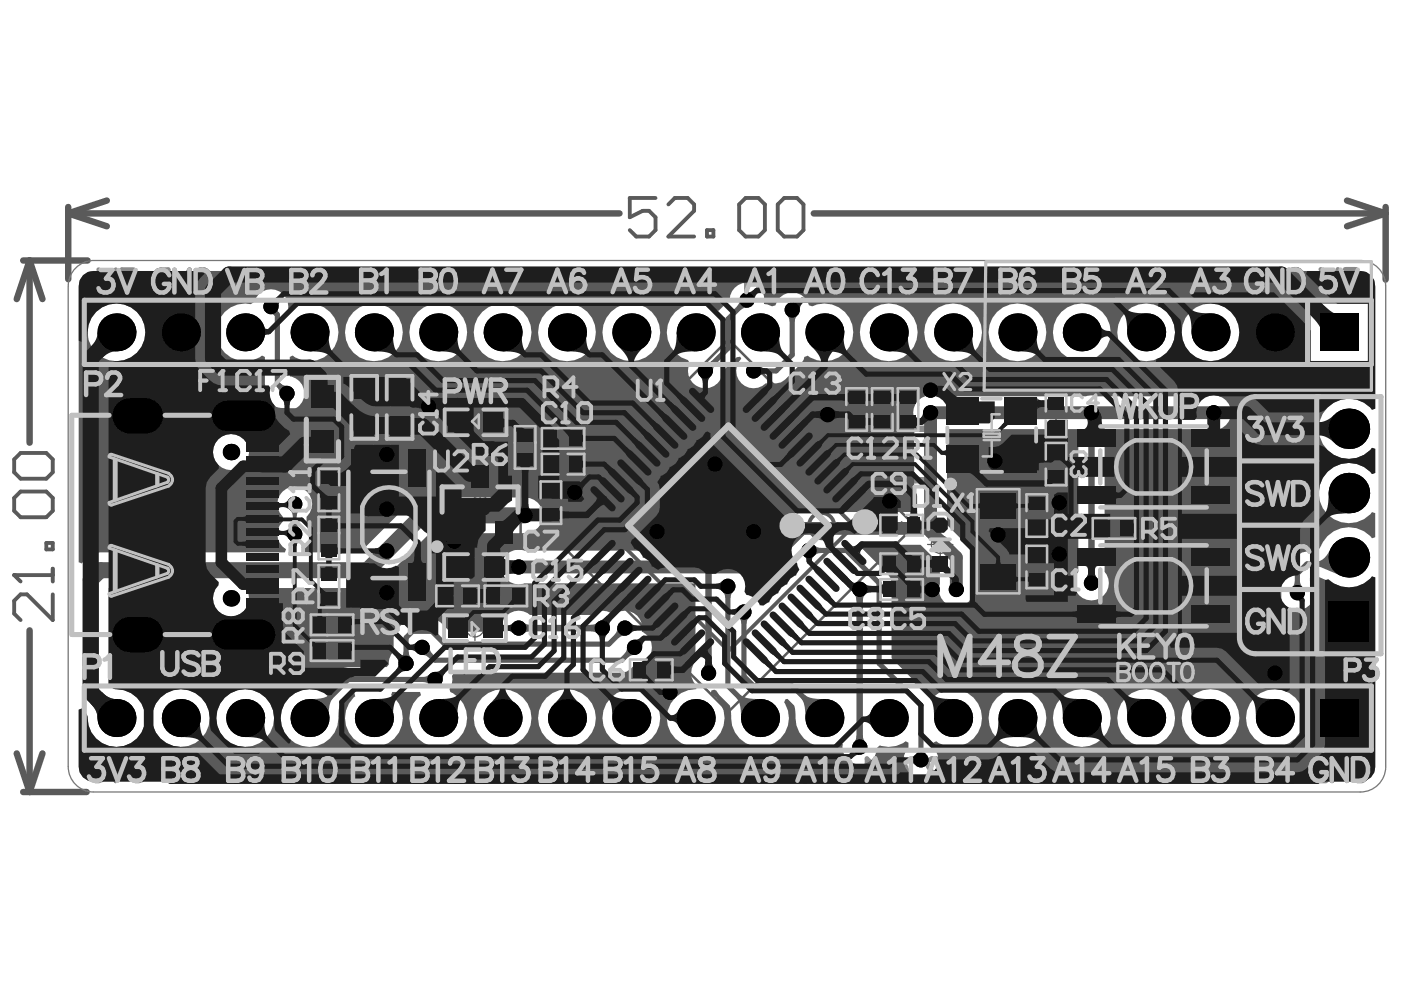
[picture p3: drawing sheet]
<svg xmlns="http://www.w3.org/2000/svg" width="297mm" height="210mm" viewBox="0 0 297 210" stroke-linecap="round" stroke-linejoin="round" font-family="sans-serif">
<g fill="none" stroke="#5a5a5a" stroke-width=".41">
<path d="M118.7 98.4h1.4M119.4 97.7v1.4M180.9 86.8h1.4M181.6 86.1v1.4M186.4 86.8h1.3M187.1 86.1v1.4M223.2 98.4h1.4M223.2 88.2h1.4M223.9 87.5v1.4M223.9 97.7v1.4M69 103.9h1.4M69.7 103.2v1.3"/>
<path d="M116.1 106.6h1.4M116.8 105.9v1.4M190.5 119.5h1.3M190.5 111.4h1.3M191.2 110.7v1.3M191.2 118.9v1.3M210.3 114.8h2.7M211.6 113.4v2.7M219.1 109.3h1.4M219.8 108.6v1.4M219.8 119.5v1.4M96.3 126.3h1.4"/>
<path d="M97 125.7v1.3M190.5 125h1.3M191.2 124.3v1.4M219.1 120.2h1.4M137.4 142h1.4M138.1 141.3v1.4"/>
</g>
<g fill="none" stroke="#5a5a5a" stroke-width=".27">
<path d="M67.7 88.9h1.3M68.4 88.2v1.3M74.5 86.4h5.4M77.2 83.7v5.4M82 86.4h5.4M84.7 83.7v5.4M98.1 89.5h5.4M100.8 86.9v5.3M99.1 107h5.4M100.9 117.5v5.4M101.8 104.3v5.4M152.6 109.6l3.7 3.7"/>
<path d="M156.3 109.6l-3.7 3.7M196.7 115.4h5.3M199.3 112.8v5.3M98 133.2h5.4M98.2 120.2h5.4M100.7 130.5v5.3"/>
<circle cx="77.2" cy="86.4" r="1.88"/>
<circle cx="84.7" cy="86.4" r="1.88"/>
<circle cx="100.8" cy="89.5" r="1.88"/>
<circle cx="101.8" cy="107" r="1.88"/>
<circle cx="154.5" cy="111.4" r="1.88"/>
<circle cx="199.3" cy="115.4" r="1.88"/>
<circle cx="100.7" cy="133.2" r="1.88"/>
<circle cx="100.9" cy="120.2" r="1.88"/>
</g>
<path d="M93.2 97.8h17.2v18.5h-17.2zM93.7 103.5h16.1v7h-16.1zM114.9 111.4l39.5-39.4 39.6 39.4-39.6 39.5z" fill="none" stroke="#5a5a5a" stroke-width=".54"/>
<path d="M75 82.1v8.5M79.3 82.1v8.5M82.5 82.1v8.5M86.8 82.1v8.5M96.5 118.1h8.6M96.5 122.4h8.6" fill="none" stroke="#5a5a5a" stroke-width=".21"/>
<g fill="none" stroke="#5a5a5a" stroke-width="1.4">
<path d="M4.9 55.2h13.7M6.3 55.2l-2.8 8.2M6.3 55.2v38.7M6.3 55.2l2.7 8.2M14.5 43.9v15.3M14.5 45.2l8.1 2.8M14.5 45.2h116.8M22.6 42.5l-8.1 2.7M172.5 45.2h121.3M285.6 42.5l8.2 2.7M293.8 43.9v15.4M293.8 45.2l-8.2 2.8"/>
<path d="M6.3 133.7v34.2M3.5 159.7l2.8 8.2M9 159.7l-2.7 8.2M4.9 167.9h13.5"/>
</g>
<path d="M127.9 111.4l26.5-26.5 26.6 26.5-26.6 26.6z" fill="none" stroke="#5a5a5a" stroke-width=".8"/>
<path d="M3 121.9h8.2M11.2 120.6v2.7M11.2 126v5.5l-5.5-5.5h-1.3l-1.4 1.4v2.7l1.4 1.4" fill="none" stroke="#5a5a5a" stroke-width=".82"/>
<circle cx="3" cy="121.9" r=".41" fill="#5a5a5a"/>
<path d="M139 42h-5.5v4.1l2.8-1.4h1.3l1.4 1.4v2.7l-1.4 1.4h-2.7l-1.4-1.4M141.7 43.3l1.4-1.3h2.7l1.4 1.3v1.4l-5.5 5.5h5.5M149.9 48.8h1.4v1.4h-1.4zM156.7 43.3l1.4-1.3h2.7l1.4 1.3v5.5l-1.4 1.4h-2.7l-1.4-1.4zM164.9 43.3l1.4-1.3h2.7l1.4 1.3v5.5l-1.4 1.4h-2.7l-1.4-1.4zM3 97.4l1.4-1.4h5.4l1.4 1.4v2.7l-1.4 1.4h-5.4l-1.4-1.4zM3 105.6l1.4-1.4h5.4l1.4 1.4v2.7l-1.4 1.4h-5.4l-1.4-1.4zM9.8 115.1h1.4v1.4h-1.4zM3 121.9l1.4 1.4" fill="none" stroke="#5a5a5a" stroke-width=".82"/>
<circle cx="174.2" cy="111.4" r="2.68" fill="none" stroke="#5a5a5a" stroke-width=".81"/>
<path d="M19.9 55.2a5.4 5.4 0 0 0-5.4 5.4M19.9 55.2h268.5M288.4 55.2a5.4 5.4 0 0 1 5.4 5.4M14.5 60.7v101.8a5.4 5.4 0 0 0 5.3 5.4M293.8 60.6v101.9M293.8 162.6a5.4 5.4 0 0 1-5.4 5.3h-268.5" fill="none" stroke="#787878" stroke-width=".27"/>
<g fill="none" stroke="#8c8c8c" stroke-width=".95">
<path d="M20.9 57.2l1.8 4.7 1.8-4.7M28.3 57.2h-2.5l1.4 1.8a1.4 1.4 0 0 0-1.5 .6 1.4 1.4 0 0 0 .1 1.6 1.73 1.73 0 0 0 3-.2M33 57.8l.4-.4 .7-.2h1.6v4.7h-1.6a2.27 2.27 0 0 1-1.6-2.9zM37 57.2v4.7l3.2-4.7v4.7M41.3 58.3a1.66 1.66 0 0 1 1.6-1.2 1.66 1.66 0 0 1 1.6 1.2 2.69 2.69 0 0 1-1.2 3.6 1.63 1.63 0 0 1-2-1.8h1.1M48.6 57.4l.7-.2h2.1v4.7h-2.1a1.25 1.25 0 0 1-1.2-1.2 1.25 1.25 0 0 1 1.2-1.3l-.7-.2a1.1 1.1 0 0 1 0-1.8zM49.3 59.4h2.1M52 57.2l1.8 4.7 1.8-4.7M64.7 58.3a1.19 1.19 0 0 0-.9-1.1h-.9a1.17 1.17 0 0 0-.7 1.8l.5 .7 2.3 2.2h-3.2M66.3 57.6l.9-.4h2v4.7h-2a1.25 1.25 0 0 1-1.2-1.2 1.25 1.25 0 0 1 1.2-1.3l-.7-.2a1.09 1.09 0 0 1-.2-1.6zM67.2 59.4h2M77.7 58l-.4-.2-.7-.7v4.8"/>
<path d="M79 57.5l1-.4h2v4.8h-2a1.25 1.25 0 0 1-1.2-1.3 1.25 1.25 0 0 1 1.2-1.2l-.7-.3a1.09 1.09 0 0 1-.3-1.6zM80 59.4h2M89.9 57.3a1.55 1.55 0 0 1 2.3 .7 3.9 3.9 0 0 1-.5 3.6 1.55 1.55 0 0 1-2.2-.7 3.9 3.9 0 0 1 .4-3.6zM93.7 57.5l.9-.4h2.1v4.8h-2.1a1.25 1.25 0 0 1-1.2-1.3 1.25 1.25 0 0 1 1.2-1.2l-.7-.3a1.09 1.09 0 0 1-.2-1.6zM94.6 59.4h2.1M105.8 57.1h-3.2l2.3 4.8M116.6 57.8l.2-.5a1.55 1.55 0 0 1 2.3 .7l.2 1.1v1.2M130.4 57.1h2.2l.3 2a1.7 1.7 0 0 0-2.5 0 1.7 1.7 0 0 0 .2 2.5 1.74 1.74 0 0 0 2.5-.7M159.4 58l-.5-.2-.7-.7v4.8M171.5 57.3a1.55 1.55 0 0 1 2.3 .7 3.9 3.9 0 0 1-.5 3.6 1.55 1.55 0 0 1-2.2-.7 3.9 3.9 0 0 1 .4-3.6zM185.5 57.1h-2.5l1.3 1.8a1.4 1.4 0 0 0-1.5 .6 1.4 1.4 0 0 0 .2 1.7 1.73 1.73 0 0 0 2.9-.3M189.4 58l-.4-.2-.7-.7v4.8"/>
<path d="M190.8 58.2a1.66 1.66 0 0 1 1.6-1.2 1.66 1.66 0 0 1 1.6 1.2 2.69 2.69 0 0 1-1.2 3.7 1.69 1.69 0 0 1-2-1.2M201.6 57.1h-3.2l2.3 4.8M202.9 57.5l.9-.4h2v4.8h-2a1.25 1.25 0 0 1-1.2-1.3 1.25 1.25 0 0 1 1.2-1.2l-.7-.3a1.09 1.09 0 0 1-.2-1.6zM203.8 59.4h2M212.4 57.8l.2-.5a1.55 1.55 0 0 1 2.3 .7l.2 1.1v1.2M216.4 57.5l.9-.4h2.1v4.8h-2.1a1.25 1.25 0 0 1-1.2-1.3 1.25 1.25 0 0 1 1.2-1.2l-.7-.3a1.08 1.08 0 0 1-.2-1.6zM217.3 59.4h2.1M226.1 57.1h2.3l.2 2a1.7 1.7 0 0 0-2.5 0 1.7 1.7 0 0 0 .3 2.5 1.74 1.74 0 0 0 2.5-.7M230.2 57.5l.9-.4h2v4.8h-2a1.25 1.25 0 0 1-1.2-1.3 1.25 1.25 0 0 1 1.2-1.2l-.7-.3a1.09 1.09 0 0 1-.2-1.6zM231.1 59.4h2M242 58.2a1.19 1.19 0 0 0-.9-1.1h-.9a1.17 1.17 0 0 0-.7 1.8l.5 .7 2.3 2.3h-3.2M255.4 57.1h-2.5l1.4 1.8a1.4 1.4 0 0 0-1.5 .6 1.4 1.4 0 0 0 .1 1.7 1.73 1.73 0 0 0 3-.3"/>
<path d="M264.7 57.8l.4-.5 .7-.2h1.6v4.8h-1.6a2.27 2.27 0 0 1-1.6-3zM268.7 57.1v4.8l3.2-4.8v4.8M273 58.2a1.66 1.66 0 0 1 1.6-1.2 1.66 1.66 0 0 1 1.6 1.2 2.69 2.69 0 0 1-1.1 3.7 1.62 1.62 0 0 1-2.1-1.9h1.1M280 57.1l1.8 4.8 1.9-4.8M285.2 57.1h2.3l.2 2a1.7 1.7 0 0 0-2.5 0 1.7 1.7 0 0 0 .2 2.5 1.74 1.74 0 0 0 2.5-.7M106.9 61.9l1.8-4.8 1.9 4.8M107.6 60.3h2.3M120.5 61.9l1.8-4.8 1.8 4.8M121.1 60.3h2.3M134.2 61.9l1.8-4.8 1.8 4.8M134.9 60.3h2.3M143.4 60.3h3.5l-2.3-3.2v4.8"/>
<path d="M148 61.9l1.8-4.8 1.8 4.8M148.7 60.3h2.2M160.5 61.9l1.8-4.8 1.8 4.8M161.2 60.3h2.2M175.1 61.9l1.9-4.8 1.8 4.8M175.8 60.3h2.3M243.4 61.9l1.8-4.8 1.8 4.8M244.1 60.3h2.2M257 61.9l1.8-4.8 1.9 4.8M257.7 60.3h2.3M21.6 160.8h-2.5l1.4 1.8a1.4 1.4 0 0 0-1.5 .7 1.4 1.4 0 0 0 .1 1.6 1.73 1.73 0 0 0 3-.2M22.7 160.8l1.8 4.8 1.8-4.8"/>
<path d="M30.1 160.8h-2.5l1.4 1.8a1.4 1.4 0 0 0-1.5 .7 1.4 1.4 0 0 0 .1 1.6 1.73 1.73 0 0 0 3-.2M35.1 161a.96 .96 0 0 0 .5 1.6l.9 .3a1.37 1.37 0 0 1 1.4 1.2 1.37 1.37 0 0 1-1.2 1.5h-.9a1.37 1.37 0 0 1-1.2-1.5 1.37 1.37 0 0 1 1.4-1.2l1-.3a.96 .96 0 0 0 .4-1.6l-.7-.2h-.9zM39.2 161.3l.9-.5h2v4.8h-2a1.25 1.25 0 0 1-1.2-1.3 1.25 1.25 0 0 1 1.2-1.2l-.7-.2a1.09 1.09 0 0 1-.2-1.6zM40.1 163.1h2M48.4 162.4v1.1l.3 1.2a1.55 1.55 0 0 0 2.2 .7l.3-.5M52.7 161.3l.9-.5h2v4.8h-2a1.25 1.25 0 0 1-1.2-1.3 1.25 1.25 0 0 1 1.2-1.2l-.7-.2a1.08 1.08 0 0 1-.2-1.6zM53.6 163.1h2M60.9 161a1.55 1.55 0 0 1 2.3 .7 3.9 3.9 0 0 1-.5 3.7 1.55 1.55 0 0 1-2.3-.7 3.9 3.9 0 0 1 .5-3.7zM66.9 161.7l-.5-.2-.6-.7v4.8M68.2 161.3l.9-.5h2.1v4.8h-2.1a1.25 1.25 0 0 1-1.2-1.3 1.25 1.25 0 0 1 1.2-1.2l-.7-.2a1.09 1.09 0 0 1-.2-1.6zM69.1 163.1h2.1M76 161.7l-.4-.2-.7-.7v4.8"/>
<path d="M79.5 161.7l-.4-.2-.7-.7v4.8M80.8 161.3l.9-.5h2.1v4.8h-2.1a1.25 1.25 0 0 1-1.2-1.3 1.25 1.25 0 0 1 1.2-1.2l-.7-.2a1.09 1.09 0 0 1-.2-1.6zM81.7 163.1h2.1M90.5 162a1.19 1.19 0 0 0-.9-1.2h-1a1.17 1.17 0 0 0-.6 1.8l.4 .7 2.3 2.3h-3.2M94.2 161.7l-.5-.2-.6-.7v4.8M95.5 161.3l.9-.5h2v4.8h-2a1.25 1.25 0 0 1-1.2-1.3 1.25 1.25 0 0 1 1.2-1.2l-.7-.2a1.09 1.09 0 0 1-.2-1.6zM96.4 163.1h2M103.9 160.8h-2.5l1.3 1.8a1.4 1.4 0 0 0-1.5 .7 1.4 1.4 0 0 0 .2 1.6 1.73 1.73 0 0 0 2.9-.2M107.8 161.7l-.4-.2-.7-.7v4.8M109.1 161.3l.9-.5h2.1v4.8h-2.1a1.25 1.25 0 0 1-1.1-1.3 1.25 1.25 0 0 1 1.1-1.2l-.6-.2a1.09 1.09 0 0 1-.3-1.6zM110 163.1h2.1M114.7 164h3.4l-2.3-3.2v4.8"/>
<path d="M121.6 161.7l-.5-.2-.6-.7v4.8M122.9 161.3l.9-.5h2v4.8h-2a1.25 1.25 0 0 1-1.2-1.3 1.25 1.25 0 0 1 1.2-1.2l-.7-.2a1.09 1.09 0 0 1-.2-1.6zM123.8 163.1h2M128.9 160.8h2.3l.2 2.1a1.7 1.7 0 0 0-2.5 0 1.7 1.7 0 0 0 .2 2.5 1.74 1.74 0 0 0 2.5-.7M135.1 161.7l-.4-.2-.7-.7v4.8M136.4 161.3l.9-.5h2.1v4.8h-2.1a1.25 1.25 0 0 1-1.2-1.3 1.25 1.25 0 0 1 1.2-1.2l-.6-.2a1.09 1.09 0 0 1-.3-1.6zM137.3 163.1h2.1M144 161a.96 .96 0 0 0 .5 1.6l.9 .3a1.37 1.37 0 0 1 1.4 1.2 1.37 1.37 0 0 1-1.2 1.5h-.9a1.37 1.37 0 0 1-1.2-1.5 1.37 1.37 0 0 1 1.5-1.2l.9-.3a.96 .96 0 0 0 .4-1.6l-.7-.2h-.9zM147.9 165.6l1.8-4.8 1.8 4.8M148.6 164h2.2M157.3 162.4v1.1l.3 1.2a1.55 1.55 0 0 0 2.2 .7l.3-.5M161.4 165.6l1.8-4.8 1.9 4.8"/>
<path d="M162.1 164h2.3M169.8 161a1.55 1.55 0 0 1 2.3 .7 3.9 3.9 0 0 1-.5 3.7 1.55 1.55 0 0 1-2.2-.7 3.9 3.9 0 0 1 .4-3.7zM175.8 161.7l-.4-.2-.7-.7v4.8M176.9 165.6l1.8-4.8 1.9 4.8M177.6 164h2.3M184.9 161.7l-.4-.2-.7-.7v4.8M188.4 161.7l-.4-.2-.7-.7v4.8M189.5 165.6l1.9-4.8 1.8 4.8M190.2 164h2.3M199.4 162a1.18 1.18 0 0 0-.9-1.2h-.9a1.17 1.17 0 0 0-.7 1.8l.4 .7 2.3 2.3h-3.2M203.1 161.7l-.5-.2-.6-.7v4.8M204.2 165.6l1.8-4.8 1.9 4.8"/>
<path d="M204.9 164h2.3M212.8 160.8h-2.5l1.4 1.8a1.4 1.4 0 0 0-1.5 .7 1.4 1.4 0 0 0 .1 1.6 1.73 1.73 0 0 0 2.9-.2M216.7 161.7l-.4-.2-.7-.7v4.8M217.9 165.6l1.8-4.8 1.8 4.8M218.5 164h2.3M223.6 164h3.4l-2.3-3.2v4.8M230.5 161.7l-.5-.2-.6-.7v4.8M231.6 165.6l1.8-4.8 1.9 4.8M232.3 164h2.3M237.8 160.8h2.3l.2 2.1a1.7 1.7 0 0 0-2.5 0 1.7 1.7 0 0 0 .2 2.5 1.74 1.74 0 0 0 2.5-.7M244 161.7l-.4-.2-.7-.7v4.8M245.1 165.6l1.9-4.8 1.8 4.8"/>
<path d="M245.8 164h2.3M255.7 160.8h-2.5l1.4 1.8a1.4 1.4 0 0 0-1.5 .7 1.4 1.4 0 0 0 .1 1.6 1.73 1.73 0 0 0 3-.2M257.5 161.3l.9-.5h2v4.8h-2a1.25 1.25 0 0 1-1.2-1.3 1.25 1.25 0 0 1 1.2-1.2l-.7-.2a1.09 1.09 0 0 1-.2-1.6zM258.4 163.1h2M266.5 164h3.4l-2.2-3.2v4.8M271.5 161l.6-.2h2.1v4.8h-2.1a1.25 1.25 0 0 1-1.1-1.3 1.25 1.25 0 0 1 1.1-1.2l-.6-.2a1.1 1.1 0 0 1 0-1.9zM272.1 163.1h2.1M278.4 161.5l.4-.5 .7-.2h1.6v4.8h-1.6a2.27 2.27 0 0 1-1.6-3zM282.4 160.8v4.8l3.2-4.8v4.8M286.7 162a1.66 1.66 0 0 1 1.6-1.2 1.66 1.66 0 0 1 1.6 1.2 2.69 2.69 0 0 1-1.2 3.6 1.63 1.63 0 0 1-2-1.8h1.1"/>
<circle cx="117.9" cy="60.4" r="1.48"/>
<circle cx="213.6" cy="60.4" r="1.48"/>
<circle cx="49.9" cy="162.3" r="1.48"/>
<circle cx="158.8" cy="162.3" r="1.48"/>
</g>
<path d="M101.6 91.4l1.6-.5h1l1.6 .5 1 1.6 .5 2.6v1.5l-.5 2.6-1 1.6-1.6 .5h-1l-1.6-.5-1-1.6-.5-2.6v-1.5l.5-2.6zM118.8 93l-1.1-.5-1.5-1.6v10.9M120.2 90.9l4.1 10.9 4.2-10.9M146.8 90.9h-7.3l7.3 10.9h-7.3M150.3 91.4a2.2 2.2 0 0 0 1 3.7l2.1 .5a3.3 3.3 0 0 1 3 2.1 3.3 3.3 0 0 1-.9 3.6l-1.6 .5h-2.1a2.86 2.86 0 0 1-2.5-1.7 2.86 2.86 0 0 1 .4-3l1.1-1 3.6-1a2.2 2.2 0 0 0 1.1-3.7l-1.6-.5h-2.1zM158.4 98.2h7.8l-5.2-7.3v10.9M180.7 90.9v10.9l7.2-10.9v10.9M191.4 92.5l1.1-1.1 1.5-.5h3.7v10.9h-3.7l-1.5-.5a6.8 6.8 0 0 1-1.1-8.8zM109.7 101.3l.5-.5 .6 .5-.6 .5zM169.3 101.8v-10.9l4.2 10.9 4.2-10.9v10.9" fill="none" stroke="#8c8c8c" stroke-width="1.4"/>
<g fill="#5a5a5a">
<path d="M56.9 131.9a5.9 5.9 0 0 0 3.9 1.3v2.7a5.9 5.9 0 0 0-3.9 1.3z"/>
<path d="M56.9 85.5a5.7 5.7 0 0 0 3.7 1l.3 2.8-1.9 .1-1.2 .4a.91 .91 0 0 0-.6 .8z"/>
<path d="M58.7 82l.8-.7 .6 .4 .7 .1-1.6 1.6-.1-.7z"/>
<path d="M57.8 66.6l1.1-.8 .3 .5-.8 .8z"/>
<path d="M85.6 138.2h1l.2 .7 .4 .6h-2.2l.4-.6z"/>
<path d="M89.8 143.5l.7-.1 .6-.5v2.3l-.6-.4-.7-.2z"/>
<path d="M111.1 132l.6 .4 .7 .1v1.3l-.7 .2-.6 .3z"/>
<path d="M125.3 132.5l.7-.1 .6-.4v2.3l-.6-.3-.7-.2z"/>
<path d="M130.9 133.2l1.6 1.6-.8 .1-.6 .4-.8-.8 .4-.6z"/>
<path d="M156.6 130.9h2.3l-.5 .6-.1 .7h-1.1l-.2-.7z"/>
<path d="M153.2 125.5h2.2l-.4 .6-.1 .7h-1.1l-.2-.7z"/>
<path d="M149.6 77l.7-.1 .6-.4 .8 .8-.4 .6-.1 .7z"/>
<path d="M156.8 63.6l1.6 1.6-.8 .2-.6 .4-.8-.8 .4-.6z"/>
<path d="M160.9 77.5l.6 .5 .8 .1v1.1l-.8 .1-.6 .5z"/>
<path d="M166.8 66.8h2.3l-.4 .7-.2 .7h-1.1l-.1-.7z"/>
<path d="M175.5 86.3l.8-.7 1.5 1.5-.7 .8z"/>
<path d="M230.7 121.2h1.4l.1 .7 .3 .6h-2.2l.3-.6z"/>
<path d="M230.4 88.5h2l-.3 1.2v1.7h-1.4l-.1-2.5z"/>
<path d="M230.3 88.7h2.2l-.3 .5-.1 .7h-1.4l-.1-.7z"/>
<path d="M274.5 123.2h1.1l.2 .7 .4 .6h-2.3l.5-.6z"/>
<path d="M19.2 149.2l2.4-2.4a4.3 4.3 0 0 0 3.1 1.4l-4 4a4.3 4.3 0 0 0-1.5-3z"/>
<path d="M65.7 148.2a6.1 6.1 0 0 0 4.1-.9l.7 .8a5.6 5.6 0 0 0-.8 4.1z"/>
<path d="M89.5 138.9l1.6-1.6 .1 .7 .5 .6-.8 .8-.6-.4z"/>
<path d="M132.9 137.3l1.6 1.6-.7 .1-.6 .4-.8-.8 .4-.6z"/>
<path d="M172.7 115.6l.6 .4 .7 .2v1.1l-.7 .1-.6 .4z"/>
<path d="M194.7 158.6h1.1l.1 .7 .5 .7h-2.3l.5-.7z"/>
<path d="M198.5 81.6l1 .1v2.1l-1 .1z"/>
<path d="M195.1 81.7l1-.1v2.3l-1-.1z"/>
<path d="M62.1 110.7h.8l.2 .7 .5 .7h-2.2l.5-.7z"/>
<path d="M61.4 108h2.2l-.5 .7-.2 .7h-.8l-.2-.7z"/>
<path d="M77.9 89.3l4.1-2.8 4.1 2.8a2.41 2.41 0 0 0-2.7 2.7h-2.8a2.41 2.41 0 0 0-2.7-2.7z"/>
<path d="M149.5 140.3h1.4l.1 .7 .4 .6h-2.3l.3-.6z"/>
<path d="M181.6 156h1.4l.1 .7 .3 .5-2.2 .1 .3-.6z"/>
<path d="M279 130.4a2.52 2.52 0 0 0 2.7-1.1v-.2v5.4a1.55 1.55 0 0 0-1.7-1.3h-1z"/>
<path d="M279.2 119a3.7 3.7 0 0 0 2.9-2.7l2 5.7-4.5-1.9z"/>
<path d="M267.5 73.3h5.6a4.5 4.5 0 0 0-1.4 3.4h-2.8a4.5 4.5 0 0 0-1.4-3.4z"/>
<path d="M156.2 148.1l.8-.8a5.6 5.6 0 0 0 4.1 .9l-4 4a6.1 6.1 0 0 0-.9-4.1z"/>
<path d="M169.9 148.1l.7-.8a5.6 5.6 0 0 0 4.1 .9l-3.9 4a6.1 6.1 0 0 0-.9-4.1z"/>
<path d="M181.1 126.1h2.3l-.3 .5-.1 .8h-1.4l-.1-.8z"/>
<path d="M278 148.2l1.9-1.9 1.6 1.4 1.2 .7a.98 .98 0 0 0 1.1-.1l-3.9 3.8a1.45 1.45 0 0 0-.2-1.9z"/>
<path d="M268.9 79l2.8 3.7-2.8 3.8a2.29 2.29 0 0 0-1.6-2.7h-.4v-2.1a1.97 1.97 0 0 0 2-2.2z"/>
<path d="M17.6 58.4a3.9 3.9 0 0 1 2.3-.9h267.8a3.3 3.3 0 0 1 3.9 3.8v25.3l-.7 .3a6.4 6.4 0 0 0-9.3-.6 6.4 6.4 0 0 0 0 9.3 6.4 6.4 0 0 0 9.3-.7l.7 .3v5.1l-.7 .2a6.4 6.4 0 0 0-9.3-.6 6.4 6.4 0 0 0 0 9.3 6.4 6.4 0 0 0 9.3-.6l.7 .2v5.1l-.7 .2a6.5 6.5 0 0 0-11.1 2.1l-.6 .7h-2.1l-1 .2-.9 .6-2 2a5.2 5.2 0 0 0-.8 3.5 3.7 3.7 0 0 0 .2 5.2 3.7 3.7 0 0 0 5.1-.2 3.7 3.7 0 0 0 0-5.1v-.4l.5-.5h1.1l3.8 1.7a6.2 6.2 0 0 0 7.8-1.7l.7 .2v39.5a3.2 3.2 0 0 1-3.2 3.8h-267.9a3.3 3.3 0 0 1-3.8-3.8v-11.4l.6-.3 1.2 1.5a6.2 6.2 0 0 0 5.9 6.6 6.2 6.2 0 0 0 6.4-6.1 6.5 6.5 0 0 0-6.6-6.2l-1.2-.8v-20.5h22l.5 .7a3.8 3.8 0 0 0 3.5 5.3 3.8 3.8 0 0 0 3.5-5.3l.4-.7h25l1-.2 .9-.3 .8-.6 10.5-10.6h20.3a3.8 3.8 0 0 0 3.7-3.7 3.8 3.8 0 0 0-3.7-3.8h-21.8l-1 .1-.9 .4-.8 .6-10.6 10.5h-11.7l-.2-.6a3.8 3.8 0 0 0 .6-6v-.9a3.7 3.7 0 0 0 .1-5.3 3.7 3.7 0 0 0-5.3 0 3.7 3.7 0 0 0 .2 5.3v.9a3.8 3.8 0 0 0 .6 6l-.2 .6h-39.2a5 5 0 0 0-3.9 2.4l-.6-.3v-57.9a4.1 4.1 0 0 1 .9-2.9zM47.7 66.1a6.1 6.1 0 0 0-.4 8.3 6.1 6.1 0 0 0 8.3 1l.6 .3v5.7l.2 1 .8 1.1a3.7 3.7 0 0 0 3.4 3.6 3.7 3.7 0 0 0 3.9-3.3 3.7 3.7 0 0 0-3-4v-4.1l.6-.3a6.1 6.1 0 0 0 8.1-.9 6.1 6.1 0 0 0-.1-8.2 6.1 6.1 0 0 0-8.2-.6l-.8-.3a3.7 3.7 0 0 0-3-4 3.7 3.7 0 0 0-4.2 2.7l-.8 .4a5.9 5.9 0 0 0-5.4 1.6zM143.2 66.1a6.2 6.2 0 0 0 2.7 10.3l.3 .7a3.7 3.7 0 0 0 2.6 5.1 3.7 3.7 0 0 0 4.4-3.5l3-3 .7-.1 .3 .4a3.7 3.7 0 0 0 0 5.2 3.7 3.7 0 0 0 5.2 .1h2.2l1-.2 .8-.6 3.4-3.4 .6-.9 .1-.5 .8-.3a6.1 6.1 0 0 0 9.6-4.4 6.1 6.1 0 0 0-8.7-6.1l-.7-.2a3.7 3.7 0 0 0-3.5-2.7 3.7 3.7 0 0 0-3.6 2.7l-.7 .2-1-.3-.7-.1a3.7 3.7 0 0 0-3.2-4.5 3.7 3.7 0 0 0-4.1 3.6l-2.3 2.3h-.8a6.1 6.1 0 0 0-8.4 .2zM277.9 64.4v12.1h12.1v-12.1zM250.5 70.5a6.2 6.2 0 0 0 12.3 0 6.2 6.2 0 0 0-12.3 0zM236.9 70.5a6.1 6.1 0 0 0 12.2 0 6.1 6.1 0 0 0-12.2 0zM223.2 70.5a6.2 6.2 0 0 0 12.3 0 6.2 6.2 0 0 0-12.3 0zM209.6 70.5a6.1 6.1 0 0 0 12.2 0 6.1 6.1 0 0 0-12.2 0zM196 70.5a6.1 6.1 0 0 0 12.2 0 6.1 6.1 0 0 0-12.2 0zM182.3 70.5a6.1 6.1 0 0 0 12.3 0 6.1 6.1 0 0 0-12.3 0zM127.7 70.5a6.1 6.1 0 0 0 12.3 0 6.1 6.1 0 0 0-12.3 0zM114.1 70.5a6.1 6.1 0 0 0 12.2 0 6.1 6.1 0 0 0-12.2 0zM100.4 70.5a6.1 6.1 0 0 0 12.3 0 6.1 6.1 0 0 0-12.3 0zM86.8 70.5a6.1 6.1 0 0 0 12.2 0 6.1 6.1 0 0 0-12.2 0zM73.1 70.5a6.2 6.2 0 0 0 12.3 0 6.2 6.2 0 0 0-12.3 0zM18.6 70.5a6.1 6.1 0 0 0 12.2 0 6.1 6.1 0 0 0-12.2 0zM107.4 117.6a3.7 3.7 0 0 0-.6 4.5 3.7 3.7 0 0 0 4.3 1.6h36.3v16.6a3.6 3.6 0 0 0 .4 5.2l-.2 .6a6.1 6.1 0 0 0-5.9 8.1 6.1 6.1 0 0 0 9.6 2.8 6.1 6.1 0 0 0-.6-10l.1-.6 .6-.2 .5 .2 .6 .9 2.2 2.3 .3 2.1a6.1 6.1 0 0 0 7.6 6.5 6.1 6.1 0 0 0 3.6-9.3l.4-.7h.4l1.4 1.4 .3 2.1a6.1 6.1 0 0 0 2.9 5.8 6.1 6.1 0 0 0 6.4-.1l.7 .4a3.7 3.7 0 0 0 3.2 4.3 3.7 3.7 0 0 0 4.1-3.6l.5-.5a5.7 5.7 0 0 0 5.5-.8l.6 .3v1a3.7 3.7 0 0 0 .1 5.2 3.7 3.7 0 0 0 5.2 0 3.7 3.7 0 0 0 0-5.2v-1l.6-.3a6.1 6.1 0 0 0 8.3-1 6.1 6.1 0 0 0-.5-8.4 6.1 6.1 0 0 0-8.3-.1l-.9-.1-8.1-8v-16l-.2-1-.5-.8-5.7-5.7 .3-.6h12.3l4.1 4.1v4.2a3.7 3.7 0 0 0 3.5 4.9 3.7 3.7 0 0 0 3.4-4.9v-5.6l-.2-1.4-.8-1.1-4.4-4.4v-20.3h27.8v30.2a3.7 3.7 0 0 0 .3 5.1 3.7 3.7 0 0 0 5 0 3.7 3.7 0 0 0 .3-5.1v-30.2h22a3.7 3.7 0 0 0 4.8-3.5 3.7 3.7 0 0 0-4.8-3.5h-23.6a3.3 3.3 0 0 0-2.4 0h-31.7a3.6 3.6 0 0 0-3.8 .9 3.6 3.6 0 0 0-.9 3.8v19.9h-23.8l-1.3 .2-1.1 .8-7.2 7.1h-49.3a3.6 3.6 0 0 0-3.7 .9zM45.2 95.8a3.8 3.8 0 0 0 7.6 0 3.8 3.8 0 0 0-7.6 0zM61.3 147.9a6.1 6.1 0 0 0 2.3 10.1 6.1 6.1 0 0 0 8.1-6.3l.4-2.1 2.7-2.7h.3l.2 .7a6.1 6.1 0 0 0-.4 9 6.1 6.1 0 0 0 9-.3 6.1 6.1 0 0 0-1-8.9l.3-.7h5.8l.3 .7a6.1 6.1 0 0 0-.6 9.3 6.1 6.1 0 0 0 9.3-1 6.1 6.1 0 0 0-2.5-9l-.2-.6a3.4 3.4 0 0 0 .5-2.8l.4-.7h35.6a5 5 0 0 0 2.9-1.7 3.7 3.7 0 0 0 3.5-2.9 3.7 3.7 0 0 0-2.1-4.1 3.7 3.7 0 0 0-1.7-3.9 3.7 3.7 0 0 0-4.3 .4 3.6 3.6 0 0 0-4.8 0h-12.9a3.6 3.6 0 0 0-4.1-.5 3.6 3.6 0 0 0-2 3.5l-.4 .5h-10.5l-2-1.9-.8-.6-1-.2h-4.1l-1 .2-.9 .6-1.4 1.3-.5 .9-.2 1v2.9a3.6 3.6 0 0 0-1.1 2.8l-.4 .5h-8.2l-1 .2-.9 .6-3.6 3.6-2.1 .3a6.6 6.6 0 0 0-4.9 1.8zM264.2 152.3a6.1 6.1 0 0 0 12.2 0 6.1 6.1 0 0 0-12.2 0zM250.5 152.3a6.2 6.2 0 0 0 12.3 0 6.2 6.2 0 0 0-12.3 0zM236.9 152.3a6.1 6.1 0 0 0 12.2 0 6.1 6.1 0 0 0-12.2 0zM223.2 152.3a6.2 6.2 0 0 0 12.3 0 6.2 6.2 0 0 0-12.3 0zM209.6 152.3a6.1 6.1 0 0 0 12.2 0 6.1 6.1 0 0 0-12.2 0zM127.7 152.3a6.1 6.1 0 0 0 12.3 0 6.1 6.1 0 0 0-12.3 0zM114.1 152.3a6.1 6.1 0 0 0 12.2 0 6.1 6.1 0 0 0-12.2 0zM100.4 152.3a6.1 6.1 0 0 0 12.3 0 6.1 6.1 0 0 0-12.3 0zM45.9 152.3a6.1 6.1 0 0 0 12.2 0 6.1 6.1 0 0 0-12.2 0zM32.2 152.3a6.1 6.1 0 0 0 12.3 0 6.1 6.1 0 0 0-12.3 0z"/>
</g>
<path d="M57.4 65v.4l1.4 1.3v14.7l2.1 2M158.4 63.6l-4.1 4.1v6.2l-4.8 4.7M168 65.7v9.5l-3.4 3.4h-4.8M171.5 116.7h8l6.9 6.9v17.1l8.9 8.8v11.6M286 118.2l-1.4 1.4h-7.5l-2 2v4.1M89.5 137.3l2.7 2.7h39.6l2.7-2.7M132.5 133.2l-3.4 3.4h-34.8l-2.7-2.8h-4.1l-1.4 1.4v5.5M154.3 124.3v21.1l6.8 6.8M157.7 129.8v13.6l2.1 2h8.2l6.8 6.8M92.2 144.1h-18.4l-8.2 8.1" fill="none" stroke="#5a5a5a" stroke-width="1.1"/>
<path d="M231.4 87.5v36.1M110 133.2h18.4M150.9 120.2l-.7 .7v21.8M182.3 124.9v33.5M182.3 158.4h.1" fill="none" stroke="#5a5a5a" stroke-width="1.4"/>
<path d="M270.3 70.5v60.6l.7 .7M51.7 88.2l.2-.3h123.6l13.1 13.2v5.1M82 87.9v20M257.3 87.5h-60v25.2l5.5 5.5v6.8M197.3 110.4l-1.6 1.6h-25.7l-8.2 8.2h-51.8M224.6 117.5v10.2l4.1 4.1h57.3M51.7 134.5h21.4l8.9-8.8h54.6l5.4 5.4v15.7M270.3 131.8v6.8l13.6 13.6" fill="none" stroke="#5a5a5a" stroke-width="2.7"/>
<path d="M270.3 82.7h-89.6l-5.2 5.2" fill="none" stroke="#5a5a5a" stroke-width="2"/>
<path d="M111.4 109.3h-21.8l-11.7 11.6h-56.7l-2 2v23.9l5.5 5.4" fill="none" stroke="#5a5a5a" stroke-width="3.4"/>
<path d="M62.5 106.9v6.4" fill="none" stroke="#5a5a5a" stroke-width=".82"/>
<g fill="#000">
<circle cx="24.7" cy="70.5" r="4"/>
<circle cx="38.3" cy="70.5" r="4"/>
<circle cx="52" cy="70.5" r="4"/>
<circle cx="57.4" cy="65" r="1.61"/>
<circle cx="65.6" cy="70.5" r="4"/>
<circle cx="79.3" cy="70.5" r="4"/>
<circle cx="92.9" cy="70.5" r="4"/>
<circle cx="106.6" cy="70.5" r="4"/>
<circle cx="120.2" cy="70.5" r="4"/>
<circle cx="133.9" cy="70.5" r="4"/>
<circle cx="147.5" cy="70.5" r="4"/>
<circle cx="149.5" cy="78.6" r="1.61"/>
<circle cx="158.4" cy="63.6" r="1.61"/>
<circle cx="159.8" cy="78.6" r="1.61"/>
<circle cx="161.1" cy="70.5" r="4"/>
<circle cx="168" cy="65.7" r="1.61"/>
<circle cx="174.8" cy="70.5" r="4"/>
<circle cx="188.4" cy="70.5" r="4"/>
<circle cx="202.1" cy="70.5" r="4"/>
<circle cx="215.7" cy="70.5" r="4"/>
<circle cx="229.4" cy="70.5" r="4"/>
<circle cx="243" cy="70.5" r="4"/>
<circle cx="256.7" cy="70.5" r="4"/>
<circle cx="270.3" cy="70.5" r="4"/>
<circle cx="49" cy="95.8" r="1.74"/>
<circle cx="60.9" cy="83.4" r="1.61"/>
<circle cx="82" cy="96.4" r="1.61"/>
<circle cx="90.9" cy="86.1" r="1.61"/>
<circle cx="151.6" cy="98.4" r="1.61"/>
<circle cx="175.5" cy="87.9" r="1.61"/>
<circle cx="197.3" cy="82.7" r="1.61"/>
<circle cx="197.3" cy="87.5" r="1.61"/>
<circle cx="210.9" cy="97.7" r="1.61"/>
<circle cx="231.4" cy="87.5" r="1.61"/>
<circle cx="257.3" cy="87.5" r="1.61"/>
<circle cx="286" cy="90.9" r="4.3"/>
<circle cx="62.5" cy="106.9" r="1.61"/>
<circle cx="62.5" cy="113.3" r="1.61"/>
<circle cx="82" cy="107.9" r="1.61"/>
<circle cx="82" cy="116.8" r="1.61"/>
<circle cx="96.3" cy="114.8" r="1.61"/>
<circle cx="111.4" cy="109.3" r="1.61"/>
<circle cx="121.8" cy="104.4" r="1.61"/>
<circle cx="139.3" cy="112.7" r="1.61"/>
<circle cx="159.8" cy="112.7" r="1.61"/>
<circle cx="171.5" cy="116.7" r="1.61"/>
<circle cx="188.6" cy="106.2" r="1.61"/>
<circle cx="211.6" cy="113.4" r="1.61"/>
<circle cx="224.6" cy="117.5" r="1.61"/>
<circle cx="224.6" cy="106.6" r="1.61"/>
<circle cx="286" cy="104.5" r="4.3"/>
<circle cx="286" cy="118.2" r="4.3"/>
<circle cx="49" cy="126.9" r="1.74"/>
<circle cx="82" cy="125.7" r="1.61"/>
<circle cx="89.5" cy="137.3" r="1.61"/>
<circle cx="110" cy="120.2" r="1.61"/>
<circle cx="110" cy="133.2" r="1.61"/>
<circle cx="127.7" cy="133.2" r="1.61"/>
<circle cx="132.5" cy="133.2" r="1.61"/>
<circle cx="134.5" cy="137.3" r="1.61"/>
<circle cx="154.3" cy="124.3" r="1.61"/>
<circle cx="157.7" cy="129.8" r="1.61"/>
<circle cx="182.3" cy="124.9" r="1.61"/>
<circle cx="197.6" cy="125" r="1.61"/>
<circle cx="202.8" cy="125" r="1.61"/>
<circle cx="231.4" cy="123.6" r="1.61"/>
<circle cx="275.1" cy="125.7" r="1.61"/>
<circle cx="24.7" cy="152.2" r="4"/>
<circle cx="38.3" cy="152.2" r="4"/>
<circle cx="52" cy="152.2" r="4"/>
<circle cx="65.6" cy="152.2" r="4"/>
<circle cx="79.3" cy="152.2" r="4"/>
<circle cx="86.1" cy="140.7" r="1.61"/>
<circle cx="92.2" cy="144.1" r="1.61"/>
<circle cx="92.9" cy="152.2" r="4"/>
<circle cx="106.6" cy="152.2" r="4"/>
<circle cx="120.2" cy="152.2" r="4"/>
<circle cx="133.9" cy="152.2" r="4"/>
<circle cx="142" cy="146.8" r="1.61"/>
<circle cx="147.5" cy="152.2" r="4"/>
<circle cx="150.2" cy="142.7" r="1.61"/>
<circle cx="161.1" cy="152.2" r="4"/>
<circle cx="174.8" cy="152.2" r="4"/>
<circle cx="182.3" cy="158.4" r="1.61"/>
<circle cx="188.4" cy="152.2" r="4"/>
<circle cx="202.1" cy="152.2" r="4"/>
<circle cx="215.7" cy="152.2" r="4"/>
<circle cx="229.4" cy="152.2" r="4"/>
<circle cx="243" cy="152.2" r="4"/>
<circle cx="256.7" cy="152.2" r="4"/>
<circle cx="270.3" cy="152.2" r="4"/>
<circle cx="270.3" cy="142.7" r="1.61"/>
<circle cx="195.3" cy="161.1" r="1.61"/>
</g>
<g fill="#000">
<path d="M279.9 66.4h8.1v8.1h-8.1z" fill-rule="evenodd"/>
<path d="M281.7 127.5h8.6v8.6h-8.6z" fill-rule="evenodd"/>
<path d="M279.9 148.2h8.1v8.1h-8.1z" fill-rule="evenodd"/>
</g>
<path d="M27.6 88.2h3.2M27.6 134.5h3.2" fill="none" stroke="#000" stroke-width="7.5"/>
<path d="M48.2 88.2h7M48.2 134.5h7" fill="none" stroke="#000" stroke-width="6.4"/>
<g fill="#1e1e1e">
<path d="M32.9 131.4a7.1 7.1 0 0 0 4.7 1.4v3.4a7.1 7.1 0 0 0-4.7 1.5z"/>
<path d="M32.9 85.1a7.1 7.1 0 0 0 4.7 1.4v3.4a7.1 7.1 0 0 0-4.7 1.4z"/>
<path d="M42 132.8a7.1 7.1 0 0 0 4.4-.9v5.3a6.6 6.6 0 0 0-4.4-1z"/>
<path d="M42 86.5a7.1 7.1 0 0 0 4.4-1v5.4a6.6 6.6 0 0 0-4.4-1z"/>
<path d="M52 156.3l4-4a6.1 6.1 0 0 0 .9 4.1l-.8 .8a5.6 5.6 0 0 0-4.1-.9z"/>
<path d="M52.2 130.1h4.7a1.67 1.67 0 0 0-1.3 1.9v1.1h-3.4z"/>
<path d="M60.1 112.6l.6-.2 .9-.4-.4 2.2-.6-.6-.7-.2z"/>
<path d="M59.9 106.7l.7-.2 .6-.6 .3 2.2-.8-.4-.7-.2z"/>
<path d="M51.4 109.6l.6-.1 .2-.3v1.6l-.2-.3-.6-.1z"/>
<path d="M59.1 109.3l.2 .3 .7 .1v.8l-.7 .1-.2 .2z"/>
<path d="M59.1 106.5l.9 .2v.8l-.7 .1-.2 .3z"/>
<path d="M59.1 112.2l.2 .3 .7 .1v.8l-.9 .1z"/>
<path d="M51.4 114.9l.6-.1 .2-.2v1.5l-.2-.3-.6-.1z"/>
<path d="M59.7 84.6h2.3l-.5 .6-.1 .7h-1.1l-.1-.7z"/>
<path d="M52.2 89.6h3.4a2.96 2.96 0 0 0 1 3h.3h-4.7z"/>
<path d="M57.5 63.4l.7-.1 .6-.4 .8 .7-.4 .7-.1 .7z"/>
<path d="M55.8 69.2l.4 .4 .8 .2v1.1l-.8 .1-.3 .5z"/>
<path d="M65.6 136.3l.6-.5 .8 .6h.4l-.9 1.3a2.11 2.11 0 0 0-.9-1.4z"/>
<path d="M67.4 130.1h.8l.1 .6 .3 .2h-1.6l.3-.2z"/>
<path d="M68.1 127.4l1.4 .8-.5 .1-.9 .8-.5-.6 .6-.8z"/>
<path d="M68.6 118h2.2a.85 .85 0 0 0-.5 1.1h-1.1v-.2a.75 .75 0 0 0-.6-.9z"/>
<path d="M69.2 119.3h1.1v.2a.75 .75 0 0 0 .5 .9h-2.2a.85 .85 0 0 0 .6-1.1z"/>
<path d="M68.1 124.7l.9 .8 .5 .1-1.4 .9a.59 .59 0 0 0-.2-.9l-.3-.3z"/>
<path d="M71.3 110.4a.84 .84 0 0 0 1.1 .5v1.1h-.2a.74 .74 0 0 0-.9 .6z"/>
<path d="M69.2 109.1h1.1v.2a.75 .75 0 0 0 .5 .9h-2.2a.85 .85 0 0 0 .6-1.1z"/>
<path d="M68.6 107.8h2.2a.85 .85 0 0 0-.5 1.1h-1.1v-.2a.75 .75 0 0 0-.6-.9z"/>
<path d="M71.3 99.9a1.09 1.09 0 0 0 1.4 .6v1.3a1.05 1.05 0 0 0-1.4 .7z"/>
<path d="M66 79.9h3.4l.1 1.8h-3.5z"/>
<path d="M74.3 130.9l.3 .3 .8 .1v1l-.2 .1a.76 .76 0 0 0-.9 .5z"/>
<path d="M73.2 100.5a1.05 1.05 0 0 0 1.3-.7v2.7a1.05 1.05 0 0 0-1.3-.7z"/>
<path d="M79.3 88.2l.8 .2 2.6 .1v3.4l-3.1 .2-.3 .2z"/>
<path d="M79.3 88.5l3.1-.1 .3-.2v4.1l-.9-.3-2.5-.1z"/>
<path d="M92.3 142.5l.7-.2 .6-.4 .8 .8-.4 .6-.2 .8z"/>
<path d="M87.9 118h1.3a1.06 1.06 0 0 0 .7 1.4h-2.7a1.06 1.06 0 0 0 .7-1.4z"/>
<path d="M88.5 84.4l1.8 .2 2.1 2 1-.2-.1-2-1.9 .2-2.1 2-1-.2z"/>
<path d="M86.8 88.2l.7 .4 2.1 .1v3.4l-2.8 .2z"/>
<path d="M97.9 131.2a.68 .68 0 0 0 .8-.3l.3-.3 .6 .5a1.24 1.24 0 0 0-.6 1.1z"/>
<path d="M95.7 110.5l.3 .2 .7-.2 1.8-1.4 1.5 1.4-1.5 1.8-.1 .6 .1 .5z"/>
<path d="M96.2 91.6l2.9-2.9-.2 .5 .2 .6 1.5 1.8-1.5 1.4-1.8-1.4-.5-.2z"/>
<path d="M96.1 85.5h2a1.88 1.88 0 0 0 .8 2h.2h-4a1.15 1.15 0 0 0 .9-1.3z"/>
<path d="M107.5 132.6l.7-.1 .6-.5v2.3l-.6-.4-.7-.2z"/>
<path d="M106.5 132.1a.85 .85 0 0 0 1.1 .5v1.1h-.2a.75 .75 0 0 0-.9 .6z"/>
<path d="M106.8 118.2l.1 .2 .5 .3 2.1 .2v2.7l-2.1 .1-.5 .3-.1 .2z"/>
<path d="M110.7 106.8h1.3l.1 .8 .4 .5h-2.3l.3-.5z"/>
<path d="M106 110.5l.3 .1 .6-.3 1.9-1.7 1.9 1.9-1.7 1.9-.3 .6 .1 .3z"/>
<path d="M110 98.8h2.7a1.06 1.06 0 0 0-.7 1.4h-1.3a1.06 1.06 0 0 0-.7-1.4z"/>
<path d="M108.8 90.7l1.2-.7a2.13 2.13 0 0 0 1.8 1l.1-.1-2.1 1.7a1.04 1.04 0 0 0-.5-1.4z"/>
<path d="M106.5 88.3a1.06 1.06 0 0 0 1.4 .7v1.4a1.06 1.06 0 0 0-1.4 .6z"/>
<path d="M125.2 118.8l1 1-1 .8-.8-.8z"/>
<path d="M117.8 108.2l1.2 .2 1.7 .1v1.4l-2.6 .1-.3 .1z"/>
<path d="M118.4 107.8a1.05 1.05 0 0 0 1.4 .7v1.4a1.05 1.05 0 0 0-1.4 .6z"/>
<path d="M121.8 102.8l.7-.2 .6-.4 .8 .8-.4 .6-.1 .7z"/>
<path d="M123.3 97.3a.85 .85 0 0 0 1.1 .6v1.1h-.2a.75 .75 0 0 0-.9 .5z"/>
<path d="M119.5 91.2l.9-.6 1 .8h.5l-1.2 1.8v-.1a2.74 2.74 0 0 0-1.2-1.9z"/>
<path d="M123.3 91.9a.85 .85 0 0 0 1.1 .5v1.1h-.2a.75 .75 0 0 0-.9 .5z"/>
<path d="M135.3 140.4a.9 .9 0 0 0 1.1-.3l.4-.4 .8 .7a1.6 1.6 0 0 0-.8 1.5z"/>
<path d="M135.3 143.6l1.5-1.5a.9 .9 0 0 0 .4 1.1l.4 .4-.8 .8a1.65 1.65 0 0 0-1.4-.9z"/>
<path d="M133.6 132l.7 .5 .7 .1v1.1l-.7 .2-.7 .4z"/>
<path d="M134.6 135.6l.7-.1 .6-.4 .8 .8-.4 .6-.2 .7z"/>
<path d="M129 122.6l1 1-1 .8-.8-.8z"/>
<path d="M130.9 124.5l1 1-1 .8-.8-.8z"/>
<path d="M132 95.5l.8-.8 1 .8-1 1z"/>
<path d="M136.2 101.7l.8 1-.8 .8-1-.8z"/>
<path d="M128.2 99.3l.8-.8 1 .8-1 1z"/>
<path d="M135.8 91.7l.8-.8 1 .8-1 1z"/>
<path d="M131 73.3h5.7a6.1 6.1 0 0 0-2.3 3.6h-1.1a5.6 5.6 0 0 0-2.3-3.6z"/>
<path d="M142 151.7a1.81 1.81 0 0 0 1.8-1.1v3.3a1.81 1.81 0 0 0-1.8-1.1z"/>
<path d="M142 140.7a1.06 1.06 0 0 0 1.4 .6v1.4a1.06 1.06 0 0 0-1.4 .7z"/>
<path d="M146.1 139.7l1 .9-1 1-.9-1z"/>
<path d="M144.7 129.7l1-.8 .8 .7-.8 1.1z"/>
<path d="M140.4 134l1 .9-.9 .8-.8-.8z"/>
<path d="M146.6 131.6l1-.8 .8 .7-.8 1.1z"/>
<path d="M139 124l1-.8 .8 .7-.8 1.1z"/>
<path d="M140.9 125.9l1-.8 .8 .7-.8 1.1z"/>
<path d="M141.5 86l.8-.8 1 .9-1 .9z"/>
<path d="M139.6 87.9l.8-.8 1 .9-1 .9z"/>
<path d="M155.3 129.2l.7-.1 .6-.5v2.3l-.6-.5-.8-.1z"/>
<path d="M151.8 123.8l.8-.2 .6-.4v2.2l-.6-.4-.8-.1z"/>
<path d="M161.8 140.6l1-.9 .8 1-.8 .8z"/>
<path d="M165.6 136.8l1-.9 .8 1-.8 .8z"/>
<path d="M168.5 134l.8 .9-.7 .9-1.1-.9z"/>
<path d="M169.4 133l1-.9 .8 1-.8 .8z"/>
<path d="M167 96l1 1-1 .8-.8-.7z"/>
<path d="M169.4 89.8l1-.9 .9 .9-.9 1z"/>
<path d="M167.5 88l1-1 .9 .9-.9 1z"/>
<path d="M165.6 86.1l1-1 .9 1-.9 .9z"/>
<path d="M160.9 77.5l.6 .5 .8 .1v1.1l-.8 .1-.6 .5z"/>
<path d="M161.8 82.3l1-.8 .8 .7-.8 1z"/>
<path d="M168 64.1l.7-.1 .6-.4 .8 .7-.4 .6-.1 .8z"/>
<path d="M173.2 129.3l1-1 .8 1-.8 .8z"/>
<path d="M180.4 123.1l.6 .4h.5l-.7 2.1-1.2-1.4z"/>
<path d="M171.9 120.2l.8-.8 1 .8-1 1z"/>
<path d="M178.9 123.6l1-1 .9 1-.9 .9z"/>
<path d="M178.9 99.3l1-.6 .6 .6-.6 1z"/>
<path d="M177 97.4l1-.6 .6 .6-.6 1z"/>
<path d="M175.1 95.5l1-.6 .6 .6-.6 1z"/>
<path d="M173 87.2l.8-.1 .5-.3v2.2l-.5-.3-.8-.1z"/>
<path d="M176.6 86.8l.6 .3 .7 .1v1.4l-.7 .1-.6 .3z"/>
<path d="M172 73.3h5.6a5.7 5.7 0 0 0-2.1 3.5h-1.4a5.3 5.3 0 0 0-2.1-3.5z"/>
<path d="M183 152a1.61 1.61 0 0 0 1.7-1.2l.2 3.3a1.93 1.93 0 0 0-1.9-1.1z"/>
<path d="M183.4 123.8l.5 .3 .8 .1v1.4l-.7 .1-.6 .3z"/>
<path d="M185.9 124.2a1.06 1.06 0 0 0 1.3-.7v2.8a1.06 1.06 0 0 0-1.3-.7z"/>
<path d="M189.9 119.3v.1a2.74 2.74 0 0 0 1.2 1.9l-.9 .6-1-.8h-.6z"/>
<path d="M187.2 119.5l1.2 1.6a.78 .78 0 0 0-1 .4l-.4 .4-.9-.7 1-1.1z"/>
<path d="M187.5 107.4h2.2l-.4 .6-.2 .7h-1.1l-.1-.7z"/>
<path d="M186.1 110.8h.2a.75 .75 0 0 0 .9-.5v2.1a.85 .85 0 0 0-1.1-.5z"/>
<path d="M188 108.7h1.1v.2a.74 .74 0 0 0 .6 .9h-2.2a.84 .84 0 0 0 .5-1.1z"/>
<path d="M182.7 103.1l1-.9 .9 .9-.9 1z"/>
<path d="M184.1 88.7a1.05 1.05 0 0 0 1.4-.6v2.7a1.05 1.05 0 0 0-1.4-.7z"/>
<path d="M183.2 88.1a1.05 1.05 0 0 0 1.4 .6v1.4a1.05 1.05 0 0 0-1.4 .7z"/>
<path d="M201.9 122.7h1.3l.1 .8-1.5 .2z"/>
<path d="M195.2 124.4l.7-.1 .6-.4v2.2l-.6-.4-.7-.2z"/>
<path d="M196.4 118.9a1.06 1.06 0 0 0 1.4-.7v2.7a1.06 1.06 0 0 0-1.4-.7z"/>
<path d="M199 121.1l1.9-1.9a1.12 1.12 0 0 0 .5 1.4l.5 .5-1 1a2.01 2.01 0 0 0-1.8-1z"/>
<path d="M195.1 123.9a.85 .85 0 0 0 1.1 .5v1.1h-.2a.75 .75 0 0 0-.9 .6z"/>
<path d="M195.1 118.2a1.06 1.06 0 0 0 1.4 .7v1.3a1.06 1.06 0 0 0-1.4 .7z"/>
<path d="M195.1 110a1.06 1.06 0 0 0 1.4 .7v1.3a1.06 1.06 0 0 0-1.4 .7z"/>
<path d="M196.4 110.7a1.88 1.88 0 0 0 1.9-.6v-.1v2.7a1.06 1.06 0 0 0-1.2-.6l-.7-.1z"/>
<path d="M202.2 95.6l1.4-.1v1l-1.4-.1z"/>
<path d="M199.8 95.6l.6-.1 .2-.3v1.6l-.2-.3-.6-.1z"/>
<path d="M195.7 87.5l1.6 1.6-.6 .2-.6 .4-1-1 .4-.6z"/>
<path d="M194.1 88.1a.98 .98 0 0 0 1.3 .6v1.4a.98 .98 0 0 0-1.3 .6z"/>
<path d="M211.2 118.8h.8l.1 .6 .3 .2h-1.6l.3-.2z"/>
<path d="M207.1 106.8l.6-.1 .2-.3v1.7l-.2-.3-.6-.1z"/>
<path d="M205.1 100.3l2.4-1.4-.1 .3 .1 .4 1 1.2-1 1-1.5-1.3-.6-.3z"/>
<path d="M213 89l1.1 1.1a.69 .69 0 0 0-.8 .3l-.3 .3-.6-.6a1.24 1.24 0 0 0 .6-1.1z"/>
<path d="M215.8 156.3l4-4a6.1 6.1 0 0 0 .8 4.1l-.7 .8a5.6 5.6 0 0 0-4.1-.9z"/>
<path d="M223.7 118.3h1.5l-.2 2.2h-1.1z"/>
<path d="M223.4 118.5l2.2 .2-.4 .6-.2 .7-1.1-.1-.1-.7z"/>
<path d="M222.3 116.6l1-.1 .2 2.2-1-.1z"/>
<path d="M215.4 122l.2 .3 .6 .1v.8l-.6 .1-.2 .3z"/>
<path d="M221.4 116.3l.5 .2 1.6 .1v2l-1.6 .1-.5 .3z"/>
<path d="M217.4 122.4l.6-.1 .2-.3v1.6l-.2-.3-.6-.1z"/>
<path d="M215.4 106.4l.2 .3 .6 .1v.9l-.6 .1-.2 .3z"/>
<path d="M221.4 110.6l.5 .2 1.6 .1v2l-1.6 .1-.5 .2z"/>
<path d="M218.2 113.2h3.2a1.16 1.16 0 0 0-.5 1.4l-.1 .7h-2l-.2-1.5z"/>
<path d="M217.4 106.8l.6-.1 .2-.3v1.7l-.2-.3-.6-.1z"/>
<path d="M219.9 96a1.05 1.05 0 0 0 1.4 .7v1.4a1.05 1.05 0 0 0-1.4 .6z"/>
<path d="M219.9 84.2a1.05 1.05 0 0 0 1.4 .7v1.4a1.05 1.05 0 0 0-1.4 .7z"/>
<path d="M222.5 92.1h2.8a1.06 1.06 0 0 0-.7 1.4h-1.4a1.06 1.06 0 0 0-.7-1.4z"/>
<path d="M220.9 84.9a1.05 1.05 0 0 0 1.4-.7v2.7a1.05 1.05 0 0 0-1.4-.6z"/>
<path d="M229.4 156.3l4-4a6.1 6.1 0 0 0 .9 4.1l-.8 .8a5.6 5.6 0 0 0-4.1-.9z"/>
<path d="M227.4 129.7h.2a.75 .75 0 0 0 .9-.5v2.1a.85 .85 0 0 0-1.1-.5z"/>
<path d="M230.7 121.2h1.4l.1 .7 .3 .6h-2.2l.3-.6z"/>
<path d="M230 120h2.8a1.06 1.06 0 0 0-.7 1.4h-1.4a1.06 1.06 0 0 0-.7-1.4z"/>
<path d="M226.6 111.9v1z"/>
<path d="M230.2 110.9l1.5-.1 .5-.4v3.2a1.12 1.12 0 0 0-1.3-.6l-.7-.1z"/>
<path d="M231.8 89.1h1.4l.1 2.3 .2 .6h-2l.2-.6z"/>
<path d="M231.8 89.7h1.4a1.04 1.04 0 0 0 .6 1.4h-2.7a1.05 1.05 0 0 0 .7-1.4z"/>
<path d="M230.8 88.4h2.7a2.49 2.49 0 0 0 1.1 2.7h.3h-5.5a1.54 1.54 0 0 0 1.3-1.7z"/>
<path d="M239.3 111.5a.96 .96 0 0 0 1.1-1.1l1.1 1.6-1.1 1.7a.96 .96 0 0 0-1.1-1.1z"/>
<path d="M240.1 111.2l.2 .2 .7 .1v1.1l-.7 .1-.2 .2z"/>
<path d="M238.1 66.3l.8-.7a5.6 5.6 0 0 0 4.1 .8l-4 4a6.1 6.1 0 0 0-.9-4.1z"/>
<path d="M251.7 66.3l.8-.7a5.6 5.6 0 0 0 4.1 .8l-4 4a6.1 6.1 0 0 0-.9-4.1z"/>
<path d="M281.9 156.3h4.1a1.16 1.16 0 0 0-1 1.3v.7h-2.1a1.87 1.87 0 0 0-.8-2z"/>
<path d="M19.2 149.2l2.4-2.4a4.3 4.3 0 0 0 3.1 1.4l-4 4a4.3 4.3 0 0 0-1.5-3z"/>
<path d="M20.7 70.5l4 4a4.3 4.3 0 0 0-3.1 1.5l-2.4-2.5a4.3 4.3 0 0 0 1.5-3z"/>
<path d="M29.5 138.3l4.1-1.2a2.17 2.17 0 0 0-1 2.3l-.1 .5-2 .4a2.03 2.03 0 0 0-.7-2z"/>
<path d="M34.3 70.5l4 4a4.3 4.3 0 0 0-3 1.5l-2.5-2.5a4.3 4.3 0 0 0 1.5-3z"/>
<path d="M71.3 115.7a.84 .84 0 0 0 1.1 .6v1.1h-.2a.74 .74 0 0 0-.9 .5z"/>
<path d="M68 103.9l1.2 1.1 .7 .1-1.8 1.3a.81 .81 0 0 0-.3-1.1l-.4-.4z"/>
<path d="M65.7 74.5l4-4a6.1 6.1 0 0 0 .8 4.1l-.7 .8a5.6 5.6 0 0 0-4.1-.9z"/>
<path d="M74.3 136.3l.3 .3 .8 .1v1.1h-.2a.76 .76 0 0 0-.9 .5z"/>
<path d="M78.3 123a1.56 1.56 0 0 0 1.7 1.3l1 .1v2.7l-2.5 .1-.2 .2z"/>
<path d="M79.5 116.3l.7-.2 .7-.4v2.2l-.7-.4-.7-.1z"/>
<path d="M74.5 103.2h3.8l-.4 .7-.1 2.1h-2.8l-.1-2.1z"/>
<path d="M79.3 80.5a1.15 1.15 0 0 0 1.3 1h.7v2.1a1.88 1.88 0 0 0-2 .8v.2z"/>
<path d="M80.7 81.5a1.88 1.88 0 0 0 2-.8v-.2v4.1a1.15 1.15 0 0 0-1.3-1h-.7z"/>
<path d="M87 136.7l.7-.1 .7-.5v2.3l-.7-.5-.7-.1z"/>
<path d="M85.1 84.5l1.6-1.6 1.5 1.7-1.4 1.4z"/>
<path d="M101 124.8l.6 .1 2.1 .1v2.7l-2.7 .2z"/>
<path d="M100.6 125l2.7-.2v3.1l-.7-.1-2-.1z"/>
<path d="M108.5 126.8l1.1 1.1a.67 .67 0 0 0-.8 .3l-.3 .3-.6-.6a1.2 1.2 0 0 0 .6-1.1z"/>
<path d="M106.6 74.5l4-4a6.1 6.1 0 0 0 .9 4.1l-.8 .8a5.6 5.6 0 0 0-4.1-.9z"/>
<path d="M119.7 145.8h1.1a5.6 5.6 0 0 0 2.2 3.6h-5.6a6.1 6.1 0 0 0 2.3-3.6z"/>
<path d="M119.3 103.9l.8-.2 .6-.4v2.2l-.6-.4-.8-.2z"/>
<path d="M118.4 103.3a.84 .84 0 0 0 1.1 .6v1a1.02 1.02 0 0 0-1.1 .4z"/>
<path d="M120.2 74.5l4-4a6.1 6.1 0 0 0 .9 4.1l-.7 .8a5.6 5.6 0 0 0-4.2-.9z"/>
<path d="M128.9 148.1l.8-.8a5.6 5.6 0 0 0 4.1 .9l-4 4a6.1 6.1 0 0 0-.9-4.1z"/>
<path d="M132.8 126.4l1 1-1 .9-.9-.9z"/>
<path d="M133.9 93.6l.8-.8 1 .8-1 1z"/>
<path d="M134.3 103.6l.8 1-.8 .8-1-.8z"/>
<path d="M143.4 84.1l.8-.8 1 .9-1 .9z"/>
<path d="M143.5 70.5l4 4a6.1 6.1 0 0 0-4.1 .9l-.8-.8a5.6 5.6 0 0 0 .9-4.1z"/>
<path d="M163.7 138.7l1-.9 .8 1-.8 .8z"/>
<path d="M163.7 84.2l1-.9 .8 .8-.8 1z"/>
<path d="M161.2 74.5l4-4a6.1 6.1 0 0 0 .9 4.1l-.8 .8a5.6 5.6 0 0 0-4.1-.9z"/>
<path d="M180.7 158.4l1.6 1.6-.8 .1-.6 .4-.7-.7 .4-.6z"/>
<path d="M175.1 127.4l1-1 .8 1-.8 .8z"/>
<path d="M173.2 93.6l1-.6 .6 .6-.6 1z"/>
<path d="M175.8 116.4l.7-.7 1 .7-1 1z"/>
<path d="M178.6 83.6a1.05 1.05 0 0 0 1.4-.7v2.7a1.05 1.05 0 0 0-1.4-.7z"/>
<path d="M174.8 74.5l4-4a6.1 6.1 0 0 0 .9 4.1l-.8 .8a5.6 5.6 0 0 0-4.1-.9z"/>
<path d="M188.7 82.9a1.05 1.05 0 0 0 1.3 .7v1.3a1.05 1.05 0 0 0-1.3 .7z"/>
<path d="M184.1 83.6a1.05 1.05 0 0 0 1.4-.7v2.7a1.05 1.05 0 0 0-1.4-.7z"/>
<path d="M183.2 82.9a1.05 1.05 0 0 0 1.4 .7v1.3a1.05 1.05 0 0 0-1.4 .7z"/>
<path d="M189.6 83.6a1.05 1.05 0 0 0 1.3-.7v2.7a1.05 1.05 0 0 0-1.3-.7z"/>
<path d="M197.2 148.1l.7-.8a5.6 5.6 0 0 0 4.1 .9l-4 4a6.1 6.1 0 0 0-.8-4.1z"/>
<path d="M200.5 82.1l.5 .5a6.2 6.2 0 0 0 2.3 1.7h.7l-3.4 2.2 .2-.5-.1-.5-1.5-1.8z"/>
<path d="M223.2 93.1h1.4a1.06 1.06 0 0 0 .7 1.4h-2.8a1.06 1.06 0 0 0 .7-1.4z"/>
<path d="M218.8 114.2h2l.2 1.6 .4 .5h-3.2a1.16 1.16 0 0 0 .6-1.3z"/>
<path d="M215.8 74.5l4-4a6.1 6.1 0 0 0 .8 4.1l-.7 .8a5.6 5.6 0 0 0-4.1-.9z"/>
<path d="M233 68.7a2.23 2.23 0 0 0 2.1 1.5v1.1a2.68 2.68 0 0 0-2.3 1.3z"/>
<path d="M238.1 148.1l.8-.8a5.6 5.6 0 0 0 4.1 .9l-4 4a6.1 6.1 0 0 0-.9-4.1z"/>
<path d="M251.7 148.1l.8-.8a5.6 5.6 0 0 0 4.1 .9l-4 4a6.1 6.1 0 0 0-.9-4.1z"/>
<path d="M281.7 104.6l4.2 4.2-2.8 .2-.8 .3-.8 .5-.7-.8a5.5 5.5 0 0 0 .9-3.8z"/>
<path d="M38.4 156.3l4-4a6.1 6.1 0 0 0 .9 4.1l-.8 .8a5.6 5.6 0 0 0-4.1-.9z"/>
<path d="M29 136.2l1.9-1.9a4 4 0 0 0 1.3 1.8l-1.4 1.5-1.1-1z"/>
<path d="M27.5 127.4h3.4a4.3 4.3 0 0 0 1.1 3.7l.6 .2h-6.8a1.75 1.75 0 0 0 1.5-1.9z"/>
<path d="M84 139.3l.7-.8 .6 .4 .8 .2-1.6 1.5-.1-.7z"/>
<path d="M84.5 140.7l1.6 1.6-.8 .1-.6 .4-.7-.8 .4-.6z"/>
<path d="M52.2 128.6h3.4l.2 2.3 .3 .5 .5 .3-5.4-.4a1.42 1.42 0 0 0 .9-1.7z"/>
<path d="M61.4 114.4h2.2l-.5 .7-.2 .7h-.8l-.2-.7z"/>
<path d="M72.5 100.5l2.6-.2 .3-.1v1.9l-1.2-.2-1.7-.1z"/>
<path d="M51.2 91.4l5.4-.4a1.77 1.77 0 0 0-1 2v1.1h-3.4l-.3-2.1-.2-.4z"/>
<path d="M74.8 85.8a6.7 6.7 0 0 0 4.5 2.4l-4.1 4.1a5.5 5.5 0 0 0-2-3.2l-.4-.5z"/>
<path d="M126.6 134.3h2.2l-.4 .6-.1 .7h-1.1l-.2-.7z"/>
<path d="M127.2 131.6l1.4-1 1.1 .9-.4 .6-.1 .6z"/>
<path d="M127.1 120.7l1 1-1 .8-.8-.8z"/>
<path d="M102.7 122.2h4.1a1.57 1.57 0 0 0-.8 1.8v1h-2.7l-.2-2.1-.2-.5z"/>
<path d="M126.4 105.3l1.9 1.9a1.06 1.06 0 0 0-1.5 .5l-.9-.9a1.06 1.06 0 0 0 .5-1.5z"/>
<path d="M92.9 110.5l1.9-1.9a5.5 5.5 0 0 0 3.7 1.9l-3.7 3.9a1.48 1.48 0 0 0-.2-1.9z"/>
<path d="M115.8 100.6h2l.2 1.5 .4 .5h-3.2a1.16 1.16 0 0 0 .6-1.3z"/>
<path d="M115.8 94.8h2l.1 1.5 .2 .5h-2.7l.3-.5z"/>
<path d="M115.4 100h2.7l-.2 .5-.1 1.5h-2l-.1-1.5z"/>
<path d="M115.4 94.5h2.7l-.2 .6-.1 1.5h-2l-.1-1.5z"/>
<path d="M94 86.4l3.1-2 3.1 2a1.81 1.81 0 0 0-2.1 2.1h-2a1.81 1.81 0 0 0-2.1-2.1z"/>
<path d="M149.5 140.3h1.4l.1 .7 .4 .6h-2.3l.3-.6z"/>
<path d="M172.3 130.2l.8 1-.8 .8-1-.8z"/>
<path d="M170.7 118.1l1.7-.1-.2 .4-.1 .7h-1.1l-.1-.7z"/>
<path d="M137.7 89.8l.8-.8 1 .8-1 1z"/>
<path d="M148.4 79.8h2.3l-.5 .6-.1 .7h-1.1l-.1-.7z"/>
<path d="M192.8 160.6l.7-.2 .6-.4v2.2l-.6-.4-.7-.1z"/>
<path d="M211.7 152.3l4 4a6.1 6.1 0 0 0-4.1 .9l-.8-.8a5.6 5.6 0 0 0 .9-4.1z"/>
<path d="M191.6 123.4l.8-.8a1.62 1.62 0 0 0 1.5 .9l-1.5 1.4a.89 .89 0 0 0-.4-1.1z"/>
<path d="M191.4 117.9l1-.9a2.01 2.01 0 0 0 1.8 1l.1-.1-1.9 2a1.12 1.12 0 0 0-.5-1.4z"/>
<path d="M193.1 108.4h1.3a1.05 1.05 0 0 0 .7 1.4h-2.7a1.05 1.05 0 0 0 .7-1.4z"/>
<path d="M180.8 101.2l1-.8 .8 .8-.8 1z"/>
<path d="M236.5 129.2a.85 .85 0 0 0 1.1 .5v1.1h-.2a.75 .75 0 0 0-.9 .5z"/>
<path d="M223.7 97.1l1.8-1.2a.81 .81 0 0 0 .4 1.1l.4 .4-.7 .9-1.2-1z"/>
<path d="M279.3 89.5a4.9 4.9 0 0 0 3.6-1.6v6a4.9 4.9 0 0 0-3.6-1.6z"/>
<path d="M277.5 66.5l2.4-2.5 .7 .7a7 7 0 0 0 3.2 2.1l.7-.1 .3-.2-4.9 4.8a1.81 1.81 0 0 0-.3-2.3z"/>
<path d="M27.5 81h3.4a4.3 4.3 0 0 0 1.1 3.8l.6 .1h-6.8a1.75 1.75 0 0 0 1.5-1.9z"/>
<path d="M25.8 91.4h6.8a1.75 1.75 0 0 0-1.5 1.9l-.2 2h-3.4a4.3 4.3 0 0 0-1.1-3.7z"/>
<path d="M79.3 148.2a6.1 6.1 0 0 0 4.1-.9l.8 .8a5.6 5.6 0 0 0-.9 4.1z"/>
<path d="M79.3 74.5l4-4a6.1 6.1 0 0 0 .9 4.1l-.8 .8a5.6 5.6 0 0 0-4.1-.9z"/>
<path d="M93 148.2a6.1 6.1 0 0 0 4.1-.9l.7 .8a5.6 5.6 0 0 0-.9 4.1z"/>
<path d="M106 145.8h1.1a5.6 5.6 0 0 0 2.3 3.6h-5.7a6.1 6.1 0 0 0 2.3-3.6z"/>
<path d="M93.1 125.1l2.7 2.9-2.7 2.8-2-1.9 1.4-1.5 .7-1.2a1.02 1.02 0 0 0-.1-1.1z"/>
<path d="M115 90.6l.6-.3 3 3v8.8h4.3l.4 .5a2.93 2.93 0 0 0 .6 3.2l-.6 .6h-2.8v-.6l-6.4-.1v-4.8h.9z"/>
<path d="M103.3 115.7h2.7l.2 1.9 .3 .5 .3 .1h-4.1l.2-.1 .2-.5z"/>
<path d="M93 74.5l3.9-4a6.1 6.1 0 0 0 .9 4.1l-.7 .8a5.6 5.6 0 0 0-4.1-.9z"/>
<path d="M148.3 139.5l1.9-1.9a1.03 1.03 0 0 0 .5 1.4l-1 1a1.04 1.04 0 0 0-1.4-.5z"/>
<path d="M148.1 83.2l.4 .1 .7-.5 .7 .8-.2 .3a.56 .56 0 0 0-.2 .7z"/>
<path d="M158.4 62l.7-.1 .7-.4 .7 .7-.4 .7-.1 .7z"/>
<path d="M196.2 82h4.1l2.4 2.3 .8 .6 1 .2h6.4v3.5l-1.1 1.2h-8.8l-.4-.7a3.6 3.6 0 0 0-3.7-5.2l-.7-.6z"/>
<path d="M180.6 115.7a1.06 1.06 0 0 0 1.5-.5l.9 .9a1.06 1.06 0 0 0-.5 1.5z"/>
<path d="M202.1 74.5l4-4a6.1 6.1 0 0 0 .9 4.1l-.8 .8a5.6 5.6 0 0 0-4.1-.9z"/>
<path d="M188.5 74.5l4-4a6.1 6.1 0 0 0 .8 4.1l-.7 .8a5.6 5.6 0 0 0-4.1-.9z"/>
<path d="M224.4 148.1l.8-.8a5.6 5.6 0 0 0 4.1 .9l-4 4a6.1 6.1 0 0 0-.9-4.1z"/>
<path d="M236.5 104a.82 .82 0 0 0 1 .5v1.1h-.3a.59 .59 0 0 0-.7 .5z"/>
<path d="M265.4 148.1l.8-.8a5.6 5.6 0 0 0 4.1 .9l-4 4a6.1 6.1 0 0 0-.9-4.1z"/>
<path d="M209.6 94.8l2.2-.2 .8-.6 1.8-1.8h7.6v-2.6l.5-.6h3.9v7.9h9.9v4.2h-8.7v-3.5h-7.4v2.1h-9.8l-.8-.7z"/>
<path d="M209.9 112h7.5v-1.9h6.1v-5.2l.7-.5h2.2v4.6h9v5.2h-9v7.9h1.1l.3 .7a3.5 3.5 0 0 0 .6 2.8l-.4 .7h-1.6v1.3h-8.8l-.2-.6v-.8h6.1v-6.8h-6.1v-1.9h-3.4l-.6-1.1-3.8-3.8z"/>
<path d="M140.1 100.9a2.53 2.53 0 0 0 1.9-1.9 2.53 2.53 0 0 0 1.9-1.9 2.53 2.53 0 0 0 1.9-1.9 2.53 2.53 0 0 0 1.9-1.9 2.62 2.62 0 0 0 1.8-1.6l.5-.2 .6 .3 .2 1.8 .6 .9 15.7 15.7 .9 .6 1 .2h8.7a2.75 2.75 0 0 0 3-1l4.7-4.6h4.7l.9 .8v1.5h-.7v4.6l-.4 .4h-7.2l-1 .2-.5 .3a2.82 2.82 0 0 0-3.4-.5 2.82 2.82 0 0 0-1.5 3l-.5 .5-.7-.2a3.7 3.7 0 0 0-5.4-2.5 3.7 3.7 0 0 0-.7 5.9l.5 1.4-.7 1.2a2.53 2.53 0 0 0-1.9 1.9 2.53 2.53 0 0 0-1.9 1.9 2.53 2.53 0 0 0-1.9 1.9l-1.2 .7-.8-.1a3.5 3.5 0 0 0-2.8-2.2l-.5-.7a3.7 3.7 0 0 0-1.6-4.2 3.7 3.7 0 0 0-4.5 .5h-2l-1.5-1.2-1-.2h-6.2l-1 .2-.4 .3-1.4-.7a2.54 2.54 0 0 0-1.9-1.9 2.54 2.54 0 0 0-1.9-1.9l-.7-1.2 .3-.7 5.1-5 .6-.9 .2-1v-3.7l-.2-1-.3-.5z"/>
<path d="M72.8 79.9h13l4.7 4.7 .8 .6 1.1 .2 8 .1v8.1h7.3v7.3h.9v5.2l-.9 .6-1.9 1.8h-2.8v4a4 4 0 0 0-1.8 3.6h-.6v6.1l-.5 .5h-3.9v6.4h-3.3l-.5-.5v-11.3h-1.1v-2.3l-.2-1-.6-.9-.6-.4-3-3.1-.9-.5-1-.2h-11.6v-5.9h-3.3l-1.1-1.1v-1l.5-.5h2a4.5 4.5 0 0 0 3.6-5.5l.3-.6h9.2v11h7.8v-5.9l.7-.2 3.9 3.9 .9 .6v1.9h7.8v-8.9l-4.5-.1-8.9-8.9a4.3 4.3 0 0 0-3.5-1.1v-.5h-9.3a3.3 3.3 0 0 1-2.1-.7l-3.4-3.3-1.2-.8z"/>
<path d="M73.4 119.4h6a3.7 3.7 0 0 0 4.6 .5l.6 .3v9.2h7.8l.5 .5v4.7l-.7 .2a3.6 3.6 0 0 0-4.7-.6l-4.3-4.3-.9-.5-1-.2h-4.9v-.4h-3z"/>
<path d="M188.9 165l.5-.1 1.5-1.2h1.8a3.8 3.8 0 0 0 4 .8 3.8 3.8 0 0 0 2.3-3.5h10.6l1-.2 .9-.6 1.6-1.6 1.1-.2h2.1l2.1 .3 4.3 4.3 .9 .5 1 .2h50.5l1-.2 .8-.5 3.3-3.2 .5-.9 .2-1v-34.9l.7-.2a6.3 6.3 0 0 0 9.3-.6l.7 .2v39.5a3.2 3.2 0 0 1-3.2 3.8h-99.4z"/>
<path d="M17.6 58.4a3.9 3.9 0 0 1 2.3-.9h23.2l.2 .6a4.5 4.5 0 0 0-1.9 3.5v14.3l.1 1a9.2 9.2 0 0 0 4.7 4.7l1 .1h9.8l.4 .6a3.6 3.6 0 0 0 .8 3.7 4.4 4.4 0 0 0 2.1 4.7l1 .6 .2 .8-2.6 2.6-6.2 .1a3.8 3.8 0 0 0-5.7-2.2 3.8 3.8 0 0 0-.6 6v.7l-1.8 1.8-.7 1.1-.3 1.3v15.8l.3 1.2 .7 1.1 1.8 1.8-.1 .7a3.8 3.8 0 0 0 .7 6 3.8 3.8 0 0 0 5.7-2.2h7.3v4.7l.2 1 .5 .8 3.7 3.7v3.5h12v-1.7h5.2l.8 .8-2.9 2.8h-4.3l-1 .2-.9 .5-3 3.1-.9 .2a6.1 6.1 0 0 0-8.5 .8 6.1 6.1 0 0 0 .8 8.6l-.2 .7h-.4l-2.7-2.7-.3-2.1a6.1 6.1 0 0 0-5.9-6.7 6.1 6.1 0 0 0-6.3 6.3 6.1 6.1 0 0 0 6.7 6l2.1 .3 .5 .5-.3 .6h-5.2l-4.9-4.9-.3-2.1a6.1 6.1 0 0 0-6-6.7 6.1 6.1 0 0 0-6.3 6.3 6.1 6.1 0 0 0 6.7 6l2.1 .3 5.7 5.6 .9 .6 .5 .1-.1 .7h-27.5a3.3 3.3 0 0 1-3.8-3.8v-11.4l.6-.3 1.2 1.5a6.2 6.2 0 0 0 5.9 6.6 6.2 6.2 0 0 0 6.4-6.1 6.5 6.5 0 0 0-6.6-6.2l-1.2-.8v-67.7l1.2-.8a6.2 6.2 0 0 0 6.6-5.9 6.2 6.2 0 0 0-6.1-6.5 6.5 6.5 0 0 0-6.2 6.7l-1.2 1.5-.6-.3v-10.9a4.1 4.1 0 0 1 .9-2.9z"/>
<path d="M245.6 64.2h1.1l3.5 3.6 .3 2.1a6.1 6.1 0 0 0 5.9 6.7 6.1 6.1 0 0 0 6.4-6.3 6.1 6.1 0 0 0-6.7-5.9l-2.1-.4-1.5-1.4 .3-.6h17.3l5.9 5.9 1.9 2.2v6.4h12.1v-12.1h-6.5l-2.1-1.9-4.5-4.4 .3-.6h10.5a3.3 3.3 0 0 1 3.9 3.8v25.3l-.7 .3a6.4 6.4 0 0 0-9.9 0l-1.3 .5h-10.7l-2.4-2.4-1.1-.7-1.3-.3h-5.7a3.7 3.7 0 0 0-4.7 4.4l-.5 .6h-2.7v7.9h12.1v-5l.7-.3 1.7 1.8 1.1 .7 1.4 .3h12.1l1.3 .6a6.4 6.4 0 0 0 9.9-.1l.7 .3v5.1l-.7 .2a6.4 6.4 0 0 0-7.4-1.8 6.4 6.4 0 0 0-3.9 6.5l-.3 2.3-2.9 2.9-.6 .8-.2 1v9.3l-.5 .5a3.7 3.7 0 0 0-3.6 2.8 3.7 3.7 0 0 0 1.9 4.1v17.3l-.6 .5a10.3 10.3 0 0 0-4.1-.6l-1.1-.3-7.7-7.7-.9-.6-1-.2h-9.8l-.2-.6 1-1 .5-.8 .2-1.1v-51.1l-.2-1-.5-.8-4-4 .2-.8a6 6 0 0 0 3.9-5.5 6 6 0 0 0-3.6-5.7zM250.6 101.1v7.9h12.1v-7.9zM250.6 114.2v7.9h12.1v-7.9zM250.6 126.3v7.9h12.1v-7.9z"/>
</g>
<path d="M50.4 110l-.5 .5v4.3l.5 .5M55.6 115.3l.1 .1M55.7 112.7l.2 .3M55.7 110l.1 .1M55.9 107.1l-.2 .2M64 110.1l1.9 1.9M65.9 123.1l2.6 2.6v.2M66.6 136.7h.3M68.5 127.8v.3l-.7 .7v2.6l.2 .4M100.4 129.8l-3.4 3.4M109.8 126.3v.3" fill="none" stroke="#1e1e1e" stroke-width=".82"/>
<path d="M45.2 75.9l2 2M65.7 77.9l2 2M55.7 98.5h4.8M76.5 89.9h.4l.3 .3M99.7 100.4h1.9l.2 .2v.5" fill="none" stroke="#1e1e1e" stroke-width="3.4"/>
<path d="M55.7 98.5l-.4 .4M55.3 123.9l.4 .3" fill="none" stroke="#1e1e1e" stroke-width="2.5"/>
<g fill="none" stroke="#1e1e1e" stroke-width="1.1">
<path d="M57 70.3h-4.9l-.1 .2M60.2 62.3l-2.8 2.7M86.9 77.3l5.5 5.4M88.4 75.2l5.5 5.5M111.3 75.2h3.5M70.8 88.9l1.6 1.6M72.4 96.8l-.9 .9h-3.1l-2.1 2.1v3.2M120.9 91.9h.3l.8 .8v.3M69.7 106.7v4.8M85 111.5l3.6 3.5M126.9 101.1h-1.9l-3.2 3.3M135.1 106.6l-3.7 3.7"/>
<path d="M137.3 107.5l-4.8 4.8M70.8 122.3v.2M86.8 137.3h2.7M104.5 133.2h-.1M113.4 135.2l-2.1 2.1M136.5 135.3l-2 2M75.2 146.1h5.4M93.3 151.9l-.4 .3M115.6 143.4h-7l-2 2M121.6 140.9l-1.4 1.4M131.8 146.1h4.1M135.5 141.8v.2l.8 .8v.3"/>
</g>
<path d="M104.5 89.5l.2 .2M108.7 89.7l2.6 2.6M69.9 101.1l-.2 .2M76.4 101.1h.1M111.3 108.8l.4 .4M88.6 123.3l-.1 .1M128.4 131.8v1.4" fill="none" stroke="#1e1e1e" stroke-width="1.4"/>
<path d="M76.4 99.2v1.9M78 108.1h4M110.1 109.2h1.6M76.4 123.4l.1-.2v2.1M85.4 131.1h5.5" fill="none" stroke="#1e1e1e" stroke-width="2.7"/>
<path d="M97.1 85.4v4.1M102.7 108.2h-1.8l-4.2 4.2v1.1" fill="none" stroke="#1e1e1e" stroke-width="2"/>
<circle cx="131.7" cy="102" r=".55" fill="#1e1e1e"/>
<path d="M129.6 103.9h.2M133.6 100.1l3.7 3.7" fill="none" stroke="#1e1e1e" stroke-width="1.1"/>
<circle cx="131.7" cy="102" r=".55" fill="#1e1e1e"/>
<path d="M148.2 131l-3.2 3.2M140 146.8h2M142 152.2h5.5" fill="none" stroke="#1e1e1e" stroke-width="1.1"/>
<path d="M140.7 142h4" fill="none" stroke="#1e1e1e" stroke-width="1.4"/>
<circle cx="139.3" cy="128.5" r=".55" fill="#1e1e1e"/>
<path d="M143.1 132.3l-3 3" fill="none" stroke="#1e1e1e" stroke-width="1.1"/>
<circle cx="143.1" cy="132.3" r=".55" fill="#1e1e1e"/>
<path d="M141.1 130.4h.1" fill="none" stroke="#1e1e1e" stroke-width="1.1"/>
<circle cx="145" cy="134.2" r=".55" fill="#1e1e1e"/>
<g fill="none" stroke="#1e1e1e" stroke-width="1.1">
<path d="M141.4 76.6v4.7M151.6 62.3l3.8 3.8M162.5 78.6l.7 .7v2.5M168 77.3v3.6M170 63.7l-2 2M195.3 77.3h7.5M148.4 84.3v.3l.4 .3M162.6 98.5h2.9M177.5 111.4l-1.3 1.3M179.1 119h.2M188.6 119.8l-2.1 1.8M188.6 119.8l.8 .8h.2"/>
<path d="M188.6 119.5v.3M188.6 106.2v5.2M141 122.9h6.2l1.4 1.4M142.7 125.1h2M146.3 129.1l-3.2 3.2M146.7 136.1h.2M150.7 129.1l4.8 4.8M154.6 129.8h3.1M157.7 129.8h.1M165.8 132.3l4.1 4M193.8 125h3.8M197.6 125h.1"/>
<path d="M206.2 127.7l2.5 2.5M153.6 140.7l5.8 5.8M188.4 152.2l-.2 .3h-5.2M195.3 149.5v6.2l2.7 2.7M195.6 142.4l4 3.9M196.9 140.3l3.8 3.8M189.8 161.1l-1.4 1.4"/>
</g>
<path d="M172.3 87.9h7.6l1.5 1.5M180.7 88.7h.1M197.3 87.5l-1.9 1.9M206.9 98.3h.1M206.9 99.6v.6l2.3 2.3M184.2 102.6h7.1M199.3 119.5l3.3 3.2v2.1l.2 .2M150.2 139.5v3.2M177.2 120.9l3.7 3.7M177.2 120.9v.1M188.5 124.9l.1 .1-.6 .6" fill="none" stroke="#1e1e1e" stroke-width="1.4"/>
<path d="M179 96.4l-3.7 3.7M180.8 98.4l-3.6 3.6M205.3 107.3h6.3M206.2 110.6v2.1M211.6 118.2v4.1l.6 .5" fill="none" stroke="#1e1e1e" stroke-width=".82"/>
<path d="M201.6 84.7v.5" fill="none" stroke="#1e1e1e" stroke-width="2"/>
<circle cx="213.4" cy="89.7" r=".41" fill="#1e1e1e"/>
<g fill="none" stroke="#1e1e1e" stroke-width=".82">
<path d="M177.3 94.3l-3.9 3.9M198 94.3l1.7 1.7M213.4 89.7l-2.6 2.6M215.9 87.2h.5M50.4 110h5.3M50.4 115.3h5.2M55.8 110.1h8.2M55.9 113h6.3l.3 .3M62.5 106.9l-.2 .2h-6.4M65.9 112v11.1M206.2 112.7l5.4 5.5M219.8 106.7l-.5 .6"/>
<path d="M62.5 132.6l4.1 4.1M66.9 136.7l.9 1v.2M68.5 125.9l1 1M69.5 126.9l-1 .9M69.5 126.9h.2M109.8 126.6l-3.1 3.2h-6.3"/>
</g>
<g fill="none" stroke="#1e1e1e" stroke-width="1.1">
<path d="M63 64.3l-6 6M65.6 70.5l6.9 6.8h14.4M84 75.2h4.4M101.1 78.6h13.7M106.6 70.5l4.7 4.7M120.2 70.5l4.8 4.7h2.7M133.9 70.5v7.1M147.5 70.5l-6.1 6.1M149.9 64.3l3.4 3.4v24.9M155.4 66.1v25.2M159.8 78.6h2.7M161.1 70.5l6.9 6.8"/>
<path d="M215.7 70.5l5.8 5.7M229.4 70.5l.2 .2h5.5M60.9 83.4v4.1l1.3 1.4h8.6M72.4 90.5v6.3M92.4 82.7h19.3M93.9 80.7h19.5M122 93h8.2l5.3 5.2M122 98.4h6.1l7 7v1.2M122.3 89.5h8.3l6.8 6.8M123.6 87.5h8.8M134.1 85.5l7.1 7M141.4 81.3l5.5 5.5"/>
<path d="M168 80.9l-6 5.9M169.6 94.4l-4.1 4.1M223.9 95.8h.3l.8 .8v.3M227.1 99v12.5l-.5 .4M238.9 88.2v15.5l-1.4 1.3M241 86.8v42.3l-1.2 1.1M243 85.5v45.6l-2.7 2.7M245.1 84.1v48.4l-3.5 3.4M247.1 82.7v51.1l-4.1 4.1M66.3 103l2.4 2.4v.2l1 1.1M69.7 111.5h15.3M82 116.8h-12.1l-.2-.1v5"/>
<path d="M116.8 104l.4 .4h4.6M126.8 110.3h4.6M126.9 101.1l2.7 2.8M128.1 112.3h4.4M137.3 103.8v3.7M171.5 116.7l.1 2.4 3.7 3.7M176.2 112.7v3.4l2.9 2.9M206.2 116.3v11.4M224.5 117.6v5.6M238.8 112h2.2M278.3 112.2v45.7l-3.2 3.2M73 137.3h9.7"/>
<path d="M73.1 131.8h8.2l5.5 5.5M94.3 137.3h17M104.5 133.2h5.5M113.4 123.6v11.6M115.4 125v11.6l-2.7 2.7h-15.7l-4.8 4.8M117.5 127.5v10.5M119.5 129.3v10.1l-3.9 4M121.6 131v9.9M123.6 132.8v9.2M136.5 135.3h3.6M141.1 130.4l-2.7 2.8M142.7 125.1l-3.4 3.4"/>
<path d="M144.7 125.1l2 1.9M146.3 129.1h4.4M146.7 136.1l-2.5 2.5h-5.5l-3.2 3.2M148.2 131h1.4l4 4v5.7M148.6 124.3h5.7M151.9 127l2.7 2.8M155.5 133.9v5.4l5.1 5M162 136.1l4.2 4.2M163.9 134.2l4.2 4.1M167.7 130.4l3.9 3.9M169.6 128.5l3.7 3.7M173.4 124.7l3.6 3.6"/>
<path d="M198.4 138.3l3.7 3.7M199.7 136.3l3.7 3.7M202.5 132.2l3.7 3.7M203.9 130.2l3.6 3.6M275.1 125.7v.5l1 1.1v28.7l-2.4 2.4M52 152.2l8.2 8.2M72.5 148.8v6.9l2.7 2.7M86.1 140.7l-5.5 5.4M103.8 141.3h10.3M106.6 145.4v6.8M120.2 142.3v9.9M127.7 142l4.1 4.1"/>
<path d="M136.3 143.1l3.7 3.7M194.1 144.3l8 7.9M198 158.4h11.6l6.1-6.2 8.9 8.9M229.4 152.2l6.1 6.2M189.8 161.1h5.5"/>
</g>
<path d="M97.1 89.5l5 5.1h2.3M97.1 85.4h13.5l5.9 5.9v1.3l.3 .4M116.8 98.4v5.6M197.3 82.7l2.4 .1 1.9 1.9M219.8 111.9v5.7h4.7M233.5 111.9l.1 .1M29.2 134.5l2.3 2.3v23.6l4.8 4.8M283.9 152.2v8.2" fill="none" stroke="#1e1e1e" stroke-width="2"/>
<g fill="none" stroke="#1e1e1e" stroke-width="1.4">
<path d="M174.8 70.5v7.4M104.7 89.7h4M111.3 97.5v11.3M172.2 84.2l-6.4 6.4M172.3 87.9l-4.6 4.6M223.9 90.8v5.7h-.2l-.9 .9h-6.4M223.9 85.6h-5.9l-1.6 1.6M232.5 89.1v3.9M69.9 101.1h6.5M88.6 115v8.3M116.8 109.2h7.6M181 105.8l-2.6 2.5"/>
<path d="M223.9 101h-.2l-1.5 1.5M232.5 118.2l-1.1 1v4.4M135.5 124.7l-7.1 7.1M148.8 138l-4.1 4"/>
</g>
<path d="M231.4 87.5l.7 .9v4.2l.4 .4M256.7 93h.1M264.2 87.5l3.4 3.4M76.4 101.1v5.4l1.6 1.6M92.2 107.9l4.5 4.5M110.1 109.2l-3.2 3.2v1.1M111.7 109.2h5.1M76.5 125.3l.4 .4h5.2v2.1M104.7 120.2h5.3" fill="none" stroke="#1e1e1e" stroke-width="2.7"/>
<path d="M51.6 98.9h3.7M46.9 103.5v15.8M51.5 123.9h3.8" fill="none" stroke="#1e1e1e" stroke-width="2.5"/>
<path d="M48.6 58.2l-3.4 3.4v14.3M67.7 79.9v3.5l1.3 1.4h2.3M51.7 88.2h.8l1.4 1.4v4.5M68.4 93.6l-.7 .7h-3.1M77.2 90.2h7.5l.2 .2M53.9 128.6v4.5l-1.4 1.4h-.8" fill="none" stroke="#1e1e1e" stroke-width="3.4"/>
<circle cx="193.1" cy="118.6" r=".68" fill="#1e1e1e"/>
<path d="M181.4 89.4h5.7M181.6 84.2h10.9M192.5 89.4h2.9M204.1 96h.5l2.3 2.3M204.1 97.4h.5l2.3 2.2M127.9 105.8l-3.5 3.4M182.7 115.4h7.2M193.1 118.6l.7 .7v.2h5.5M193.8 111.4h5.5M180.9 124.6h1.2l.3 .3h6.1" fill="none" stroke="#1e1e1e" stroke-width="1.4"/>
<g fill="none" stroke="#1e1e1e" stroke-width="1.1">
<path d="M79.3 70.5l4.7 4.7M114.8 78.6l8.8 8.9M183.7 79.3h17.7l3.1 3.2M202.8 77.3l3.1 3.2M221.5 76.2h15.7M236.2 63.7l6.8 6.8M111.7 82.7l9.2 9.2M113.4 80.7l8.9 8.8M225 96.9l2.1 2.1M177.5 111.4h11.1M179.3 119l2.5 2.6h4.7M193.5 100.5h-11l-3.4 3.4"/>
<path d="M204.1 111.1v3.2M82.7 137.3l3.4 3.4M117.5 138l-3.4 3.3M127.7 133.2v8.8M189.6 120.6l3.3 3.3v.3l.9 .8M232.5 130.2h7.3M75.2 146.1l-2.7 2.7M103.8 141.3l-10.5 10.6"/>
</g>
<path d="M179 96.4h15.4M180.8 98.4h13.2M199.7 96h4.4M215.9 87.2l-2.5 2.5M211.6 107.3h7.7M212.2 122.8h7.6" fill="none" stroke="#1e1e1e" stroke-width=".82"/>
<path d="M77.2 82.5h7.5l2.9 2.9M104.4 94.6l2.3 2.3v7.4l-4 3.9M116.8 93v5.4M201.6 85.2l1.9 2h.6M226.6 111.9h6.9" fill="none" stroke="#1e1e1e" stroke-width="2"/>
<path d="M257.3 87.5v4.9l-.5 .6M267.6 90.9h18.4M96.7 113.5l-2.3 2.2M82.1 127.8l3.3 3.3M94.4 126.3v1.3l-3.5 3.5M99.6 126.3h5.1" fill="none" stroke="#1e1e1e" stroke-width="2.7"/>
<path d="M24.7 70.5l-5.5 5.4M64.6 94.3l-4.1 4.2M71.3 84.8l5.2 5.1M19.2 146.8l5.5 5.4" fill="none" stroke="#1e1e1e" stroke-width="3.4"/>
<circle cx="127.9" cy="105.8" r=".68" fill="#1e1e1e"/>
<path d="M257.3 87.5h6.9M82 107.9h10.2M94.4 115.7v10.6M106.9 113.5l-2.2 2.2v10.6" fill="none" stroke="#1e1e1e" stroke-width="2.7"/>
<path d="M174.8 77.9l-10.9 10.8M172.2 84.2h9.4M182.7 115.4l-1.7 1.7M184.2 102.6l-3.2 3.2M189.9 115.4l3.2 3.2M191.3 102.6l2.5 2.5v6.3M209.2 102.5h13M148.8 138l1.4 1.5" fill="none" stroke="#1e1e1e" stroke-width="1.4"/>
<g fill="none" stroke="#1e1e1e" stroke-width="1.1">
<path d="M60.2 62.3h91.4M63 64.3h86.9M92.9 70.5l8.2 8.1M114.8 75.2l10.2 10.3h9.1M127.7 75.2l15.4 15.4M133.9 77.6l11.1 11.1M149.5 78.6v4.6l-1.1 1.1M158.4 63.6l2-2h87.4l8.9 8.9M170 63.7h66.2M174.8 70.5l8.9 8.8M189.8 71.8l5.5 5.5M202.1 70.5l7.9 7.8h25.9l7.1 7.2"/>
<path d="M235.1 70.7l12 12M237.2 76.2l7.9 7.9M132.4 87.5l6.9 6.9M153.3 92.6l15.7 15.7h9.4M155.4 91.3l7.2 7.2M163.2 81.8l-3.1 3.1M204.5 82.5h28.7l5.7 5.7M205.9 80.5h28.7l6.4 6.3M126.8 110.3l-13.4 13.3M127.9 117.1l-10.4 10.4M128.1 112.3l-12.7 12.7M129.8 119l-10.3 10.3"/>
<path d="M193.5 100.5l10.6 10.6M204.1 114.3l2.1 2M232.5 105h5M286 104.5l-7.7 7.7M94.3 137.3l-15 14.9M131.7 120.9l-10.1 10.1M132.5 133.2h5.9M133.6 122.8l-10 10M141 122.9l-3.6 3.7M146.7 127h5.2M160.1 138l4.4 4.4h31.1M168.1 138.3h30.3"/>
<path d="M169.9 136.3h29.8M171.5 126.6l3.6 3.6h28.8M171.6 134.3h29.6l3.6 3.6h38.2M173.3 132.2h29.2M177 128.3h29.8M203.4 140h54.6l12.3 12.2M206.2 135.9h35.4M207.5 133.8h32.8M208.7 130.2h23.8M38.3 152.2l10.3 10.3h139.8M123.6 142l10.3 10.2M135.9 146.1l6.1 6.1"/>
<path d="M159.4 146.5h32.8l3.1 3M160.6 144.3h33.5M166.2 140.3h30.7M182.3 158.4l-2 2h-120.1M183 152.5l-5.9 5.9h-101.9M199.6 146.3h23.8l6 5.9M200.7 144.1h34.1l8.2 8.1M202.1 142h44.3l10.3 10.2M235.5 158.4h38.2M224.6 161.1h50.5"/>
</g>
<path d="M177.3 94.3h20.7M194 98.4l12.2 12.2M194.4 96.4l10.9 10.9M210.8 92.3h-35.3l-4 4M62.5 113.3v19.3" fill="none" stroke="#1e1e1e" stroke-width=".82"/>
<path d="M48.6 58.2h223.1l12.2 12.3M19.2 75.9v70.9M38.3 70.5l-9.1 9.1v54.9h22.5M47.2 77.9h18.5M29.2 88.2h22.5M84.9 90.4h4.7l10.1 10" fill="none" stroke="#1e1e1e" stroke-width="3.4"/>
<path d="M87.6 85.4h9.5M219.8 111.9h6.8M283.9 160.4l-4.7 4.8h-242.9" fill="none" stroke="#1e1e1e" stroke-width="2"/>
<path d="M51.6 98.9l-4.7 4.6M46.9 119.3l4.6 4.6" fill="none" stroke="#1e1e1e" stroke-width="2.5"/>
<g fill="#000">
<circle cx="24.7" cy="70.5" r="4"/>
<circle cx="38.3" cy="70.5" r="4"/>
<circle cx="52" cy="70.5" r="4"/>
<circle cx="57.4" cy="65" r="1.61"/>
<circle cx="65.6" cy="70.5" r="4"/>
<circle cx="79.3" cy="70.5" r="4"/>
<circle cx="92.9" cy="70.5" r="4"/>
<circle cx="106.6" cy="70.5" r="4"/>
<circle cx="120.2" cy="70.5" r="4"/>
<circle cx="133.9" cy="70.5" r="4"/>
<circle cx="147.5" cy="70.5" r="4"/>
<circle cx="149.5" cy="78.6" r="1.61"/>
<circle cx="158.4" cy="63.6" r="1.61"/>
<circle cx="159.8" cy="78.6" r="1.61"/>
<circle cx="161.1" cy="70.5" r="4"/>
<circle cx="168" cy="65.7" r="1.61"/>
<circle cx="174.8" cy="70.5" r="4"/>
<circle cx="188.4" cy="70.5" r="4"/>
<circle cx="202.1" cy="70.5" r="4"/>
<circle cx="215.7" cy="70.5" r="4"/>
<circle cx="229.4" cy="70.5" r="4"/>
<circle cx="243" cy="70.5" r="4"/>
<circle cx="256.7" cy="70.5" r="4"/>
<circle cx="270.3" cy="70.5" r="4"/>
<circle cx="49" cy="95.8" r="1.74"/>
<circle cx="60.9" cy="83.4" r="1.61"/>
<circle cx="82" cy="96.4" r="1.61"/>
<circle cx="90.9" cy="86.1" r="1.61"/>
<circle cx="151.6" cy="98.4" r="1.61"/>
<circle cx="175.5" cy="87.9" r="1.61"/>
<circle cx="197.3" cy="82.7" r="1.61"/>
<circle cx="197.3" cy="87.5" r="1.61"/>
<circle cx="210.9" cy="97.7" r="1.61"/>
<circle cx="231.4" cy="87.5" r="1.61"/>
<circle cx="257.3" cy="87.5" r="1.61"/>
<circle cx="286" cy="90.9" r="4.3"/>
<circle cx="62.5" cy="106.9" r="1.61"/>
<circle cx="62.5" cy="113.3" r="1.61"/>
<circle cx="82" cy="107.9" r="1.61"/>
<circle cx="82" cy="116.8" r="1.61"/>
<circle cx="96.3" cy="114.8" r="1.61"/>
<circle cx="111.4" cy="109.3" r="1.61"/>
<circle cx="121.8" cy="104.4" r="1.61"/>
<circle cx="139.3" cy="112.7" r="1.61"/>
<circle cx="159.8" cy="112.7" r="1.61"/>
<circle cx="171.5" cy="116.7" r="1.61"/>
<circle cx="188.6" cy="106.2" r="1.61"/>
<circle cx="211.6" cy="113.4" r="1.61"/>
<circle cx="224.6" cy="117.5" r="1.61"/>
<circle cx="224.6" cy="106.6" r="1.61"/>
<circle cx="286" cy="104.5" r="4.3"/>
<circle cx="286" cy="118.2" r="4.3"/>
<circle cx="49" cy="126.9" r="1.74"/>
<circle cx="82" cy="125.7" r="1.61"/>
<circle cx="89.5" cy="137.3" r="1.61"/>
<circle cx="110" cy="120.2" r="1.61"/>
<circle cx="110" cy="133.2" r="1.61"/>
<circle cx="127.7" cy="133.2" r="1.61"/>
<circle cx="132.5" cy="133.2" r="1.61"/>
<circle cx="134.5" cy="137.3" r="1.61"/>
<circle cx="154.3" cy="124.3" r="1.61"/>
<circle cx="157.7" cy="129.8" r="1.61"/>
<circle cx="182.3" cy="124.9" r="1.61"/>
<circle cx="197.6" cy="125" r="1.61"/>
<circle cx="202.8" cy="125" r="1.61"/>
<circle cx="231.4" cy="123.6" r="1.61"/>
<circle cx="275.1" cy="125.7" r="1.61"/>
<circle cx="24.7" cy="152.2" r="4"/>
<circle cx="38.3" cy="152.2" r="4"/>
<circle cx="52" cy="152.2" r="4"/>
<circle cx="65.6" cy="152.2" r="4"/>
<circle cx="79.3" cy="152.2" r="4"/>
<circle cx="86.1" cy="140.7" r="1.61"/>
<circle cx="92.2" cy="144.1" r="1.61"/>
<circle cx="92.9" cy="152.2" r="4"/>
<circle cx="106.6" cy="152.2" r="4"/>
<circle cx="120.2" cy="152.2" r="4"/>
<circle cx="133.9" cy="152.2" r="4"/>
<circle cx="142" cy="146.8" r="1.61"/>
<circle cx="147.5" cy="152.2" r="4"/>
<circle cx="150.2" cy="142.7" r="1.61"/>
<circle cx="161.1" cy="152.2" r="4"/>
<circle cx="174.8" cy="152.2" r="4"/>
<circle cx="182.3" cy="158.4" r="1.61"/>
<circle cx="188.4" cy="152.2" r="4"/>
<circle cx="202.1" cy="152.2" r="4"/>
<circle cx="215.7" cy="152.2" r="4"/>
<circle cx="229.4" cy="152.2" r="4"/>
<circle cx="243" cy="152.2" r="4"/>
<circle cx="256.7" cy="152.2" r="4"/>
<circle cx="270.3" cy="152.2" r="4"/>
<circle cx="270.3" cy="142.7" r="1.61"/>
<circle cx="195.3" cy="161.1" r="1.61"/>
</g>
<g fill="#000">
<path d="M279.9 66.4h8.1v8.1h-8.1z" fill-rule="evenodd"/>
<path d="M281.7 127.5h8.6v8.6h-8.6z" fill-rule="evenodd"/>
<path d="M279.9 148.2h8.1v8.1h-8.1z" fill-rule="evenodd"/>
</g>
<path d="M27.6 88.2h3.2M27.6 134.5h3.2" fill="none" stroke="#000" stroke-width="7.5"/>
<path d="M48.2 88.2h7M48.2 134.5h7" fill="none" stroke="#000" stroke-width="6.4"/>
<g fill="#1e1e1e">
<path d="M52.2 122.6h7v3.2h-7z" fill-rule="evenodd"/>
<path d="M52.2 119.9h7v1.7h-7z" fill-rule="evenodd"/>
<path d="M52.2 117.3h7v1.6h-7z" fill-rule="evenodd"/>
<path d="M52.2 111.9h7v1.6h-7z" fill-rule="evenodd"/>
<path d="M52.2 106.5h7v1.6h-7z" fill-rule="evenodd"/>
<path d="M52.2 109.2h7v1.6h-7z" fill-rule="evenodd"/>
<path d="M52.2 96.9h7v3.2h-7z" fill-rule="evenodd"/>
<path d="M52.2 101.2h7v1.6h-7z" fill-rule="evenodd"/>
<path d="M66.4 130.9h2.8v3.2h-2.8z" fill-rule="evenodd"/>
<path d="M68.1 120.4h3.2v2.7h-3.2z" fill-rule="evenodd"/>
<path d="M68.1 110.1h3.2v2.8h-3.2z" fill-rule="evenodd"/>
<path d="M68.1 99.9h3.2v2.7h-3.2z" fill-rule="evenodd"/>
<path d="M74.5 95.2h3.8v8.1h-3.8z" fill-rule="evenodd"/>
<path d="M75.2 88.2h4.1v4.1h-4.1z" fill-rule="evenodd"/>
<path d="M86.6 95.2h3.8v8.1h-3.8z" fill-rule="evenodd"/>
<path d="M99.9 98.7h3.8v4.8h-3.8z" fill-rule="evenodd"/>
<path d="M109.7 96.1h3.3v2.7h-3.3z" fill-rule="evenodd"/>
<path d="M109.7 90.9h3.3v2.7h-3.3z" fill-rule="evenodd"/>
<path d="M120.6 96.8h2.7v3.2h-2.7z" fill-rule="evenodd"/>
<path d="M134.1 140.4h2.8v3.2h-2.8z" fill-rule="evenodd"/>
</g>
<path d="M131.6 98.1l3.9 3.9M133.6 119l-3.9 3.9M135.5 120.9l-3.9 3.9" fill="none" stroke="#1e1e1e" stroke-width="1.5"/>
<path d="M139.3 140.4h2.7v3.2h-2.7z" fill-rule="evenodd" fill="#1e1e1e"/>
<path d="M143 86.7l3.9 3.9M177.3 98.1l-3.9 3.9M175.3 119l3.9 3.9M145 130.4l-3.9 3.9M163.9 130.4l3.9 3.9M173.4 120.9l3.9 3.9" fill="none" stroke="#1e1e1e" stroke-width="1.5"/>
<g fill="#1e1e1e">
<path d="M187.2 117.9h2.7v3.2h-2.7z" fill-rule="evenodd"/>
<path d="M187.2 123.4h2.7v3.2h-2.7z" fill-rule="evenodd"/>
<path d="M187.2 109.7h2.7v3.3h-2.7z" fill-rule="evenodd"/>
<path d="M185.5 88h3.2v2.8h-3.2z" fill-rule="evenodd"/>
<path d="M197.7 117.9h3.3v3.2h-3.3z" fill-rule="evenodd"/>
<path d="M197.7 110.6l.8-.9h1.7l.8 .9v1.6l-.8 .8h-1.7l-.8-.8z" fill-rule="evenodd"/>
<path d="M218.2 121.4h3.2v2.8h-3.2z" fill-rule="evenodd"/>
<path d="M218.2 110.5h3.2v2.8h-3.2z" fill-rule="evenodd"/>
<path d="M222.3 99.6h3.2v2.8h-3.2z" fill-rule="evenodd"/>
<path d="M222.3 84.2h3.2v2.8h-3.2z" fill-rule="evenodd"/>
<path d="M222.3 89.4h3.2v2.7h-3.2z" fill-rule="evenodd"/>
<path d="M232.2 110.4h2.8v3.2h-2.8z" fill-rule="evenodd"/>
<path d="M237.4 110.4h2.7v3.2h-2.7z" fill-rule="evenodd"/>
<path d="M52.2 126.9h7v3.2h-7z" fill-rule="evenodd"/>
<path d="M52.2 92.6h7v3.2h-7z" fill-rule="evenodd"/>
<path d="M52.2 114.6h7v1.6h-7z" fill-rule="evenodd"/>
<path d="M52.2 103.8h7v1.7h-7z" fill-rule="evenodd"/>
<path d="M68.1 125.5h3.2v2.8h-3.2z" fill-rule="evenodd"/>
<path d="M66.4 136.3h2.8v3.2h-2.8z" fill-rule="evenodd"/>
<path d="M68.1 105.1h3.2v2.7h-3.2z" fill-rule="evenodd"/>
<path d="M68.1 115.3h3.2v2.7h-3.2z" fill-rule="evenodd"/>
<path d="M66 91.3h4.7v4.7h-4.7z" fill-rule="evenodd"/>
<path d="M66 81.7h4.7v4.8h-4.7z" fill-rule="evenodd"/>
<path d="M75.2 80.5h4.1v4.1h-4.1z" fill-rule="evenodd"/>
<path d="M98.2 124.7h2.8v3.3h-2.8z" fill-rule="evenodd"/>
<path d="M108.5 124.7h2.7v3.3h-2.7z" fill-rule="evenodd"/>
<path d="M120.6 91.3h2.7v3.3h-2.7z" fill-rule="evenodd"/>
</g>
<path d="M141.1 88.6l3.9 3.9M167.8 88.6l-3.9 3.9M129.7 100l3.9 3.9M179.2 100l-3.9 3.9M146.9 132.3l-3.9 3.9" fill="none" stroke="#1e1e1e" stroke-width="1.5"/>
<g fill="#1e1e1e">
<path d="M185.5 82.9h3.2v2.7h-3.2z" fill-rule="evenodd"/>
<path d="M218.2 105.4h3.2v2.7h-3.2z" fill-rule="evenodd"/>
<path d="M218.2 116.3h3.2v2.7h-3.2z" fill-rule="evenodd"/>
<path d="M222.3 94.5h3.2v2.7h-3.2z" fill-rule="evenodd"/>
<path d="M74.5 119.3h3.8v8.1h-3.8z" fill-rule="evenodd"/>
<path d="M86.6 119.3h3.8v8.1h-3.8z" fill-rule="evenodd"/>
<path d="M71.6 130.9h2.8v3.2h-2.8z" fill-rule="evenodd"/>
<path d="M82.7 88.2h4.1v4.1h-4.1z" fill-rule="evenodd"/>
<path d="M95 131.1h4.1v4.1h-4.1z" fill-rule="evenodd"/>
<path d="M102.4 131.1h4.1v4.1h-4.1z" fill-rule="evenodd"/>
<path d="M102.7 118.2h4.1v4.1h-4.1z" fill-rule="evenodd"/>
<path d="M95 118.2h4.1v4.1h-4.1z" fill-rule="evenodd"/>
<path d="M105 110.5h3.8v4.9h-3.8z" fill-rule="evenodd"/>
<path d="M94.8 110.5h3.8v4.9h-3.8z" fill-rule="evenodd"/>
<path d="M115.2 107.8h3.2v2.7h-3.2z" fill-rule="evenodd"/>
<path d="M115.4 96.8h2.8v3.2h-2.8z" fill-rule="evenodd"/>
<path d="M95 87.5h4.1v4.1h-4.1z" fill-rule="evenodd"/>
<path d="M102.5 87.5h4.1v4.1h-4.1z" fill-rule="evenodd"/>
</g>
<path d="M165.9 86.7l-3.9 3.9" fill="none" stroke="#1e1e1e" stroke-width="1.5"/>
<g fill="#1e1e1e">
<path d="M192.4 117.9h2.7v3.2h-2.7z" fill-rule="evenodd"/>
<path d="M192.4 123.4h2.7v3.2h-2.7z" fill-rule="evenodd"/>
<path d="M207.9 119.6h7.5v5.4h-7.5z" fill-rule="evenodd"/>
<path d="M192.4 109.7h2.7v3.3h-2.7z" fill-rule="evenodd"/>
<path d="M190.9 88h3.2v2.8h-3.2z" fill-rule="evenodd"/>
<path d="M180 88h3.2v2.8h-3.2z" fill-rule="evenodd"/>
<path d="M200.6 84.2h7v5.9h-7z" fill-rule="evenodd"/>
<path d="M212.9 84.2h7v5.9h-7z" fill-rule="evenodd"/>
<path d="M252.6 128.4h8.1v3.7h-8.1z" fill-rule="evenodd"/>
<path d="M228.5 128.4h8v3.7h-8z" fill-rule="evenodd"/>
<path d="M71.6 136.3h2.8v3.2h-2.8z" fill-rule="evenodd"/>
<path d="M82.7 80.5h4.1v4.1h-4.1z" fill-rule="evenodd"/>
<path d="M103.3 124.7h2.7v3.3h-2.7z" fill-rule="evenodd"/>
<path d="M93.1 124.7h2.7v3.3h-2.7z" fill-rule="evenodd"/>
<path d="M115.4 91.3h2.8v3.3h-2.8z" fill-rule="evenodd"/>
</g>
<path d="M125.9 103.8l3.9 3.9M129.8 115.2l-3.9 3.9" fill="none" stroke="#1e1e1e" stroke-width="1.5"/>
<path d="M115.2 102.6h3.2v2.8h-3.2z" fill-rule="evenodd" fill="#1e1e1e"/>
<g fill="none" stroke="#1e1e1e" stroke-width="1.5">
<path d="M135.4 94.3l3.9 3.9M137.3 92.4l3.9 3.9M139.2 90.5l3.9 3.9M144.9 84.8l3.9 3.9M146.8 83l3.9 3.8M162.1 83l-3.9 3.8M164 84.8l-3.9 3.9M169.7 90.5l-3.9 3.9M171.6 92.4l-3.9 3.9M173.5 94.3l-3.9 3.9M139.3 124.7l-3.9 3.9M141.2 126.6l-3.9 3.9"/>
<path d="M143.1 128.5l-3.9 3.9M148.8 134.2l-3.9 3.8M150.7 136.1l-3.9 3.8M158.2 136.1l3.9 3.8M160.1 134.2l3.9 3.8M162 132.3l3.9 3.9M165.8 128.5l3.9 3.9M167.7 126.6l3.9 3.9M169.6 124.7l3.9 3.9"/>
</g>
<g fill="#1e1e1e">
<path d="M190.9 82.9h3.2v2.7h-3.2z" fill-rule="evenodd"/>
<path d="M180 82.9h3.2v2.7h-3.2z" fill-rule="evenodd"/>
</g>
<path d="M179.1 115.2l3.9 3.9M183 103.8l-3.9 3.9" fill="none" stroke="#1e1e1e" stroke-width="1.5"/>
<g fill="#1e1e1e">
<path d="M200.6 94.4h7v5.9h-7z" fill-rule="evenodd"/>
<path d="M212.9 94.4h7v5.9h-7z" fill-rule="evenodd"/>
<path d="M207.9 104.6h7.5v5.3h-7.5z" fill-rule="evenodd"/>
<path d="M252.6 103.2h8.1v3.7h-8.1z" fill-rule="evenodd"/>
<path d="M228.5 103.2h8v3.7h-8z" fill-rule="evenodd"/>
<path d="M252.6 91.1h8.1v3.7h-8.1z" fill-rule="evenodd"/>
<path d="M228.5 91.1h8v3.7h-8z" fill-rule="evenodd"/>
<path d="M252.6 116.3h8.1v3.7h-8.1z" fill-rule="evenodd"/>
<path d="M228.5 116.3h8v3.7h-8z" fill-rule="evenodd"/>
</g>
<path d="M133.5 96.2l3.9 3.9M175.4 96.2l-3.9 3.9M127.8 101.9l3.9 3.9M131.7 117.1l-3.9 3.9M177.2 117.1l3.9 3.9M181.1 101.9l-3.9 3.9M137.4 122.8l-3.9 3.9M171.5 122.8l3.9 3.9" fill="none" stroke="#1e1e1e" stroke-width="1.5"/>
<g fill="none" stroke="#c0c0c0" stroke-width=".64">
<path d="M23.1 96.9l12.5 4.3M23.7 96.3l12.1 4.1 .4 .4M24.2 97.3v8.8M24.6 97.4v8.6M23.1 116.2l12.5 4.4M23.7 115.7l12.1 4 .4 .4M24.2 116.6v8.9M24.6 116.7v8.6M33.2 100.4v2.7M33.2 119.7v2.7M33.5 100.5v2.4M33.5 119.8v2.4"/>
<path d="M35.6 102.2l-12.5 4.3M36.2 102.6l-.4 .5-12.1 4M35.6 121.5l-12.5 4.4M36.2 121.9l-.4 .5-12.1 4"/>
</g>
<g fill="none" stroke="#c0c0c0" stroke-width=".55">
<path d="M100.1 89.3l1.4-1.4v2.9zM109.2 90.4h4.3v9h-4.3zM114.9 90.8h9v4.3h-9zM118.4 96.2h-3.5v4.4h3.5M120.3 96.2h3.6v4.4h-3.6M179.4 85.9v-3.6h4.4v3.6M179.4 87.8v3.5h4.4v-3.5M184.9 87.8v3.5h4.4v-3.5M184.9 85.9v-3.6h4.4v3.6M190.3 82.3h4.4v9h-4.4zM208.4 96.8h1.9M221.7 87.2v-3.5h4.4v3.5"/>
<path d="M221.7 89.1v3.6h4.4v-3.6M221.7 97.5v-3.6h4.4v3.6M221.7 99.4v3.5h4.4v-3.5M67.5 119.8h4.4v9h-4.4zM67.5 102.9v-3.5h4.4v3.5M67.5 104.8v3.6h4.4v-3.6M67.5 109.6h4.4v9h-4.4zM114.6 105.6v-3.5h4.4v3.5M114.6 107.5v3.6h4.4v-3.6M190.2 117.4h-3.5v4.3h3.5M190.2 109.2h-3.5v4.3h3.5M192.1 117.4h3.6v4.3h-3.6"/>
<path d="M192.1 109.2h3.6v4.3h-3.6M217.6 108.4v-3.6h4.4v3.6M217.6 110.3v3.5h4.4v-3.5M217.6 119.3v-3.6h4.4v3.6M231.7 109.9h9v4.3h-9zM65.9 135.8h9v4.3h-9zM65.9 130.3h9v4.4h-9zM96.1 124.2h-3.6v4.3h3.6M98 124.2h3.5v4.3h-3.5M100 131.9l1.4 1.5-1.4 1.4zM102.7 124.2h9v4.3h-9zM137.1 139.8h-3.5v4.4h3.5"/>
<path d="M139 139.8h3.6v4.4h-3.6M190.2 122.8h-3.5v4.4h3.5M192.1 122.8h3.6v4.4h-3.6M217.6 121.2v3.5h4.4v-3.5"/>
</g>
<g fill="none" stroke="#c0c0c0" stroke-width="1.1">
<path d="M17.9 63.7h272.9v13.6h-272.9zM277.2 63.8v13.4M23.1 88h-7.9v46.5h8.1M35 88h9.4M64.9 88.9v8.8h6.9v-4.1M64.9 84.1v-4.1h6.9v8.9M262.8 97.7h16.4M262.8 87.5v47.7M266.2 84.1h26.6v54.5h-26.6M279.2 84.1v54.5M98 103.2h-4.3v5.4M105.5 103.2h4.3v5.4"/>
<path d="M262.8 111.4h16.4M35 134.5h9.4M262.8 125h16.4M17.9 145.4h272.9v13.7h-272.9zM277.2 145.5v13.5"/>
</g>
<g fill="none" stroke="#c0c0c0" stroke-width=".95">
<path d="M233.3 95.5v7M233.3 90.4h22.5M240.7 93.4h7.7M255.8 95.5v7M73.9 100v22.6M76.8 107.5v7.7M79 100h6.9M88.1 107.3v7.8M91 100v22.6M233.3 107.6h22.5M233.3 115.6h22.5M240.7 118.6h7.7"/>
<path d="M240.8 104.6h7.7M79 122.6h6.9M233.3 120.7v7M233.3 132.8h22.5M240.8 129.8h7.7M255.8 120.7v7"/>
</g>
<g fill="none" stroke="#c0c0c0" stroke-width=".82">
<path d="M74.5 84.7v-5h5.4v5M74.5 88v5.1h5.4v-5.1M82 84.7v-5h5.5v5M82 88v5.1h5.5v-5.1M99.2 86.8h-4.9v5.5h4.9M102.5 86.8h4.9v5.5h-4.9M200.8 90.6v3.3M208.2 84.5h4M219.7 90.8v2.8M99.2 117.5h-5v5.5h5M102.5 117.5h5.1v5.5h-5.1M196.8 118.1v3.9h5.1v-3.9"/>
<path d="M196.8 112.2v-2.1l1.3-1.2h2.5l1.3 1.2v2.1M197.3 114.4h4.1M197.4 116.7l1.9-1.9 2 1.9zM199.3 114.8v1.3M208.1 100h4.3M99.1 130.4h-5v5.5h5M102.3 130.4h4.9v5.5h-4.9"/>
</g>
<path d="M208.6 91.3h3.4M208.6 91.9h3.4v.7h-3.4zM208.6 93.3h3.4M210.3 93.3v3.5M212 87.8h-1.7v3.5M207.1 103.7h9v22.1h-9z" fill="none" stroke="#c0c0c0" stroke-width=".54"/>
<path d="M209 55.5l-.3 27.2h82.1v-5.4M209.1 55.5h81.7v8.2" fill="none" stroke="#c0c0c0" stroke-width=".68"/>
<path d="M133.2 111.4l21.2-21.2 21.3 21.2-21.3 21.3z" fill="none" stroke="#c0c0c0" stroke-width="1.4"/>
<path d="M198.4 115.4h1.9v1h-1.9z" fill-rule="evenodd" fill="#c0c0c0"/>
<path d="M227.6 97.9l-.5-.5v-1.1l.5-.5h2.1l.6 .5v1.1l-.6 .5M229.7 98.9l.6 .6v1l-.6 .5h-.5" fill="none" stroke="#c0c0c0" stroke-width=".68"/>
<circle cx="229.2" cy="101" r=".34" fill="#c0c0c0"/>
<path d="M227.6 98.9l-.5 .6v1l.5 .5h.6l.5-.5M228.7 100v.5M228.7 100.5l.5 .5" fill="none" stroke="#c0c0c0" stroke-width=".68"/>
<path d="M76.6 57.2h2l.7 .2a1.1 1.1 0 0 1 0 1.8l-.7 .2a1.25 1.25 0 0 1 1.2 1.3 1.25 1.25 0 0 1-1.2 1.2h-2zM76.6 59.4h2M80.8 58.1l.5-.2 .7-.7v4.7" fill="none" stroke="#c0c0c0" stroke-width=".95"/>
<path d="M89 87.8h3.6M89.6 89.6l-.6 .6v1.1l.6 .6h2.4l.6-.6v-1.1l-.6-.6M92.6 87.2v1.2" fill="none" stroke="#c0c0c0" stroke-width=".82"/>
<circle cx="89" cy="87.8" r=".41" fill="#c0c0c0"/>
<path d="M45.2 78.6h-2.8v4.1M47.2 78.6v4.1M42.4 80.7h1.4M46.5 82.7h1.4M89 87.8l.6 .6M90.8 83.1v2.3l-1.8-1.7h3.6M187.7 101.1l-.6-.6h-1.4l-.7 .6v2.8l.7 .6h1.4l.6-.6M191.8 102.5h-2l-.7-.7v-.7l.7-.6h1.4l.6 .6v2.8l-.6 .6h-1.4l-.7-.6" fill="none" stroke="#c0c0c0" stroke-width=".82"/>
<path d="M229.5 84.3l-.6-.5h-1.1l-.6 .5v2.3l.6 .6h1.1l.6-.6M232.9 85.5h-2.3l1.7-1.7v3.4" fill="none" stroke="#c0c0c0" stroke-width=".68"/>
<circle cx="47.2" cy="78.6" r=".41" fill="#c0c0c0"/>
<path d="M47.2 78.6l-.7 .7M62.2 129.9l-.7-.7h-.7l-.7 .7v1.4l.7 .7h.7l.7-.7M62.2 129.9l.7-.7h.6l.7 .7v1.4l-.7 .7h-.6l-.7-.7M62.2 129.9v1.4M62.9 136v-2l-.7-.7h-1.4l-.7 .7v2h4.1M64.2 133.3l-1.3 1.4M115.2 131.7l-.7-.7h-1.3l-.7 .7v2.7l.7 .7h1.3l.7-.7M116.6 135.1h1.4M117.3 131v4.1M132.1 140l-1.4 .7-1.3 1.3M128 140.7l-.7-.7h-1.4l-.6 .7v2.7l.6 .7h1.4l.7-.7M129.4 142h2l.7 .7v.7l-.7 .7h-1.4l-.6-.7z" fill="none" stroke="#c0c0c0" stroke-width=".82"/>
<g fill="none" stroke="#c0c0c0" stroke-width=".95">
<path d="M22.2 139.9l.4-.3 .7-.6v4.7M76.8 131.7h2.1l.7-.2a1.1 1.1 0 0 0 0-1.9l-.7-.2h-2.1v4.8M78.4 131.7l1.6 2.5M84.3 130.1a2.1 2.1 0 0 0-3.2 0 1.22 1.22 0 0 0 .9 1.4l1.4 .4a1.16 1.16 0 0 1 .8 .9 1.16 1.16 0 0 1-.4 1.2 2.19 2.19 0 0 1-2.7-.5M85.3 129.4h3.2M86.9 129.4v4.8M17.9 141.5h2.1a1.25 1.25 0 0 0 1.1-1.3 1.25 1.25 0 0 0-1.1-1.2h-2.1v4.7M19.3 160.8h2.5l-1.4 1.8a1.4 1.4 0 0 1 1.5 .6 1.4 1.4 0 0 1-.1 1.7 1.73 1.73 0 0 1-2.9-.3M23.1 160.8l1.8 4.7 1.8-4.7M27.8 160.8h2.5l-1.4 1.8a1.4 1.4 0 0 1 1.5 .6 1.4 1.4 0 0 1-.1 1.7 1.73 1.73 0 0 1-2.9-.3M34.6 160.8h2.1l.7 .2a1.1 1.1 0 0 1 0 1.8l-.7 .2a1.25 1.25 0 0 1 1.2 1.3 1.25 1.25 0 0 1-1.2 1.2h-2.1zM34.6 163h2.1"/>
<path d="M39.3 161a.96 .96 0 0 0 .5 1.6l.9 .2a1.37 1.37 0 0 1 1.4 1.3 1.37 1.37 0 0 1-1.2 1.4h-.9a1.37 1.37 0 0 1-1.2-1.4 1.37 1.37 0 0 1 1.4-1.3l.9-.2a.96 .96 0 0 0 .5-1.6l-.7-.2h-.9zM48.4 160.8h2l.7 .2a1.1 1.1 0 0 1 0 1.8l-.7 .2a1.25 1.25 0 0 1 1.2 1.3 1.25 1.25 0 0 1-1.2 1.2h-2zM48.4 163h2M55.6 162.4v1.1l-.2 1.1a1.55 1.55 0 0 1-2.3 .7l-.2-.4M60.2 160.8h2l.7 .2a1.1 1.1 0 0 1 0 1.8l-.7 .2a1.25 1.25 0 0 1 1.2 1.3 1.25 1.25 0 0 1-1.2 1.2h-2zM60.2 163h2M64.4 161.7l.5-.3 .7-.6v4.7M68.6 161a1.55 1.55 0 0 1 2.3 .7 3.9 3.9 0 0 1-.5 3.6 1.55 1.55 0 0 1-2.3-.7 3.9 3.9 0 0 1 .5-3.6zM74.8 160.8h2.1l.7 .2a1.1 1.1 0 0 1 0 1.8l-.7 .2a1.25 1.25 0 0 1 1.2 1.3 1.25 1.25 0 0 1-1.2 1.2h-2.1zM74.8 163h2.1M79.1 161.7l.4-.3 .7-.6v4.7M82.6 161.7l.4-.3 .7-.6v4.7"/>
<path d="M101.1 160.8h2l.7 .2a1.1 1.1 0 0 1 0 1.8l-.7 .2a1.25 1.25 0 0 1 1.2 1.3 1.25 1.25 0 0 1-1.2 1.2h-2zM101.1 163h2M105.3 161.7l.5-.3 .7-.6v4.7M109.3 160.8h2.5l-1.4 1.8a1.4 1.4 0 0 1 1.5 .6 1.4 1.4 0 0 1-.1 1.7 1.73 1.73 0 0 1-3-.3M114.6 160.8h2.1l.7 .2a1.1 1.1 0 0 1 0 1.8l-.7 .2a1.25 1.25 0 0 1 1.2 1.3 1.25 1.25 0 0 1-1.2 1.2h-2.1zM114.6 163h2.1M118.9 161.7l.4-.3 .7-.6v4.7M125.8 163.9h-3.4l2.3-3.1v4.7"/>
<circle cx="54.1" cy="162.2" r="1.48"/>
</g>
<circle cx="117.3" cy="131" r=".41" fill="#c0c0c0"/>
<path d="M115.8 119.5l-.7-.6h-1.4l-.7 .6v2.8l.7 .6h1.4l.7-.6M117.8 118.9v4M117.1 122.9h1.4M117.3 131l-.7 .7M120 133h2l.7 .7v.7l-.7 .7h-1.3l-.7-.7zM122.7 131l-1.3 .7-1.4 1.3" fill="none" stroke="#c0c0c0" stroke-width=".82"/>
<circle cx="117.8" cy="118.9" r=".41" fill="#c0c0c0"/>
<path d="M92.2 95.7v3.4l.7 .7h1.4l.7-.7v-3.4M96.3 96.4l.7-.7h1.4l.7 .7v.6l-2.8 2.8h2.8M117.8 86.1l-.7-.6h-1.3l-.7 .6v2.8l.7 .6h1.3l.7-.6M119.2 89.5h1.3M119.9 85.5v4M117.8 118.9l-.7 .6M123.3 118.9h-2.8v2l1.4-.7h.7l.7 .7v1.4l-.7 .6h-1.4l-.7-.6" fill="none" stroke="#c0c0c0" stroke-width=".82"/>
<circle cx="119.9" cy="85.5" r=".41" fill="#c0c0c0"/>
<path d="M119.9 85.5l-.7 .6M122.6 86.1l.7-.6h1.3l.7 .6v2.8l-.7 .6h-1.3l-.7-.6zM183 129.8l-.7-.7h-1.4l-.7 .7v2.7l.7 .7h1.4l.7-.7M185 131.1l-.7-.7v-.6l.7-.7h1.4l.7 .7v.6l-.7 .7M185 131.1l-.7 .7v.7l.7 .7h1.4l.7-.7v-.7l-.7-.7M185 131.1h1.4M191.8 129.8l-.6-.7h-1.4l-.7 .7v2.7l.7 .7h1.4l.6-.7M195.9 129.1h-2.7v2l1.4-.7h.7l.6 .7v1.4l-.6 .7h-1.4l-.7-.7M226 121.6l-.7-.7h-1.4l-.7 .7v2.7l.7 .7h1.4l.7-.7M227.3 125h1.4M228 120.9v4.1" fill="none" stroke="#c0c0c0" stroke-width=".82"/>
<g fill="none" stroke="#c0c0c0" stroke-width=".95">
<path d="M143.5 165.5l1.8-4.7 1.9 4.7M144.2 163.9h2.3M148.7 161a.96 .96 0 0 0 .5 1.6l.9 .2a1.37 1.37 0 0 1 1.4 1.3 1.37 1.37 0 0 1-1.2 1.4h-.9a1.37 1.37 0 0 1-1.2-1.4 1.37 1.37 0 0 1 1.4-1.3l1-.2a.96 .96 0 0 0 .4-1.6l-.7-.2h-.9zM157.3 165.5l1.8-4.7 1.8 4.7M158 163.9h2.2M165 162.4v1.1l-.2 1.1a1.55 1.55 0 0 1-2.3 .7l-.2-.4M183.7 165.5l1.9-4.7 1.8 4.7M184.4 164h2.3M188.5 161.7l.4-.2 .7-.7v4.7M192 161.7l.4-.2 .7-.7v4.7M196.4 165.5l1.8-4.7 1.8 4.7M197 163.9h2.3"/>
<path d="M201.1 161.7l.5-.3 .6-.6v4.7M204.8 161.9a1.18 1.18 0 0 1 .9-1.1h1a1.17 1.17 0 0 1 .6 1.8l-.4 .7-2.3 2.2h3.2M223.5 165.5l1.9-4.7 1.8 4.7M224.2 163.9h2.3M228.3 161.7l.4-.3 .7-.6v4.7M235.2 163.9h-3.4l2.3-3.1v4.7M237.3 165.5l1.8-4.7 1.8 4.7M238 163.9h2.2M242 161.7l.5-.3 .7-.6v4.7M248.3 160.8h-2.3l-.2 2a1.7 1.7 0 0 1 2.5 0 1.7 1.7 0 0 1-.3 2.5 1.74 1.74 0 0 1-2.5-.7M252.9 160.8h2.1l.7 .2a1.1 1.1 0 0 1 0 1.8l-.7 .2a1.25 1.25 0 0 1 1.2 1.3 1.25 1.25 0 0 1-1.2 1.2h-2.1zM252.9 163h2.1"/>
<path d="M257.6 160.8h2.5l-1.3 1.8a1.4 1.4 0 0 1 1.5 .6 1.4 1.4 0 0 1-.2 1.7 1.73 1.73 0 0 1-2.9-.3"/>
<circle cx="163.5" cy="162.2" r="1.48"/>
</g>
<path d="M200.1 79.2l2.3 3.4M202.4 79.2l-2.3 3.4M203.5 79.8l.6-.6h1.1l.6 .6v.5l-2.3 2.3h2.3M237 140.6h1.6l.5 .2a.85 .85 0 0 1 0 1.4l-.5 .2a.97 .97 0 0 1 .9 1 .97 .97 0 0 1-.9 .9h-1.6zM237 142.4h1.6M240.6 141.2a1.36 1.36 0 0 1 1.6-.5 1.36 1.36 0 0 1 .9 1.3 1.69 1.69 0 0 1-1.8 2.3 2.13 2.13 0 0 1-.7-3.1zM244.3 141.2a1.36 1.36 0 0 1 1.6-.5 1.36 1.36 0 0 1 .9 1.3 1.69 1.69 0 0 1-1.8 2.3 2.13 2.13 0 0 1-.7-3.1zM247.6 140.6h2.5M248.8 140.6v3.7M251 140.8a1.2 1.2 0 0 1 1.8 .5 3 3 0 0 1-.4 2.9 1.2 1.2 0 0 1-1.7-.6 3 3 0 0 1 .3-2.8z" fill="none" stroke="#c0c0c0" stroke-width=".68"/>
<circle cx="228" cy="120.9" r=".41" fill="#c0c0c0"/>
<g fill="none" stroke="#c0c0c0" stroke-width=".82">
<path d="M61.5 103.5h4.1M62.2 105.6l-.7 .6v1.4l.7 .7h2.7l.7-.7v-1.4l-.7-.6M64.3 117.5v-2.1l-.7-.6h-1.4l-.7 .6v2.1h4.1M65.6 110.7v2.7l-2.7-2.7h-.7l-.7 .7v1.3l.7 .7M65.6 114.8l-1.3 1.3M65.6 102.8v1.4M226 110l-.7-.7h-1.4l-.7 .7v2.7l.7 .7h1.4l.7-.7M227.3 110l.7-.7h1.4l.6 .7v.7l-2.7 2.7h2.7M242.3 112.7h2.1l.7-.7v-1.3l-.7-.7h-2.1v4.1M243.7 112.7l1.4 1.4M249.1 110h-2.7v2l1.4-.6h.7l.6 .6v1.4l-.6 .7h-1.4l-.7-.7M228 120.9l-.7 .7"/>
<path d="M57.4 141.3h2.1l.7-.6v-1.4l-.7-.7h-2.1v4.1M58.8 141.3l1.4 1.4M64.3 140.7h-2.1l-.7-.7v-.7l.7-.7h1.4l.7 .7v2.7l-.7 .7h-1.4l-.7-.7"/>
</g>
<g fill="none" stroke="#c0c0c0" stroke-width=".95">
<path d="M21.3 57.2h2.5l-1.3 1.9a1.4 1.4 0 0 1 1.5 .6 1.4 1.4 0 0 1-.2 1.6 1.73 1.73 0 0 1-2.9-.2M25.1 57.2l1.8 4.8 1.9-4.8M35.9 58.4a1.66 1.66 0 0 0-1.6-1.2 1.66 1.66 0 0 0-1.6 1.2 2.69 2.69 0 0 0 1.1 3.6 1.63 1.63 0 0 0 2.1-1.8h-1.2M40.2 57.2v4.8l-3.2-4.8v4.8M41.5 57.2h1.6a2.27 2.27 0 0 1 1.6 3 2 2 0 0 1-1.6 1.8h-1.6zM18.3 81.5h2a1.25 1.25 0 0 0 1.2-1.3 1.25 1.25 0 0 0-1.2-1.2h-2v4.8M22.7 80.1a1.19 1.19 0 0 1 .9-1.1h.9a1.17 1.17 0 0 1 .7 1.8l-.4 .7-2.3 2.3h3.2M289.6 139.8h2.3l-1.2 1.7a1.35 1.35 0 0 1 1.4 1.2 1.35 1.35 0 0 1-1.2 1.5 1.28 1.28 0 0 1-1.7-.8M285.3 142.1h1.9a1.14 1.14 0 0 0 1.1-1.1 1.14 1.14 0 0 0-1.1-1.2h-1.9v4.4M266.5 160.8h2l.7 .2a1.1 1.1 0 0 1 0 1.8l-.7 .2a1.25 1.25 0 0 1 1.2 1.3 1.25 1.25 0 0 1-1.2 1.2h-2zM266.5 163h2M274.1 163.9h-3.4l2.3-3.1v4.7"/>
<path d="M281.3 161.9a1.66 1.66 0 0 0-1.6-1.2 1.66 1.66 0 0 0-1.6 1.2 2.69 2.69 0 0 0 1.1 3.6 1.63 1.63 0 0 0 2.1-1.8h-1.2M285.5 160.8v4.7l-3.1-4.7v4.7M286.9 160.8h1.5a2.27 2.27 0 0 1 1.6 2.9 2 2 0 0 1-1.6 1.8h-1.5z"/>
</g>
<circle cx="61.5" cy="103.5" r=".41" fill="#c0c0c0"/>
<path d="M65.6 99.4v1.4M61.5 103.5l.7 .7M61.5 100.1h4.1" fill="none" stroke="#c0c0c0" stroke-width=".82"/>
<circle cx="61.5" cy="100.1" r=".41" fill="#c0c0c0"/>
<path d="M61.5 100.1l.7 .7M113.4 127h2l.7-.7v-1.3l-.7-.7h-2v4.1M114.8 127l1.3 1.4M117.5 125l.7-.7h1.3l.7 .7v.7" fill="none" stroke="#c0c0c0" stroke-width=".82"/>
<path d="M48.2 57.2l1.8 4.8 1.8-4.8M52.4 57.2h2.1l.6 .3a1.1 1.1 0 0 1 0 1.8l-.6 .2a1.25 1.25 0 0 1 1.1 1.3 1.25 1.25 0 0 1-1.1 1.2h-2.1zM52.4 59.5h2.1M61.8 57.2h2l.7 .3a1.1 1.1 0 0 1 0 1.8l-.7 .2a1.25 1.25 0 0 1 1.2 1.3 1.25 1.25 0 0 1-1.2 1.2h-2zM61.8 59.5h2M66.2 58.4a1.19 1.19 0 0 1 1-1.2h.9a1.17 1.17 0 0 1 .6 1.9l-.4 .6-2.3 2.3h3.2" fill="none" stroke="#c0c0c0" stroke-width=".95"/>
<circle cx="120.2" cy="125.7" r=".41" fill="#c0c0c0"/>
<g fill="none" stroke="#c0c0c0" stroke-width=".82">
<path d="M100.4 97h2.1l.7-.6v-1.4l-.7-.7h-2.1v4.1M101.8 97l1.4 1.4M104.5 96.4h2.1l.6 .6v.7l-.6 .7h-1.4l-.7-.7zM107.2 94.3l-1.3 .7-1.4 1.4M115.4 82.7h2.1l.7-.6v-1.4l-.7-.7h-2.1v4.1M116.8 82.7l1.4 1.4M122.3 82.1h-2.8l2.1-2.1v4.1M135.2 80.7v3.4l.7 .7h1.4l.6-.7v-3.4M139.3 84.8h1.4M140 80.7v4.1M114.1 113.4l-.7-.7h-1.4l-.7 .7v2.7l.7 .7h1.4l.7-.7M115.4 112.7h2.8v.7l-2.8 2.7v.7"/>
<path d="M118.8 126.3h.7M119.5 126.3l.7 .7v.7l-.7 .7h-1.3l-.7-.7M120.2 125.7l-.7 .6"/>
</g>
<g fill="none" stroke="#c0c0c0" stroke-width=".95">
<path d="M107.3 57.2h3.2l-2.2 4.7M123.8 57.9l-.2-.5a1.55 1.55 0 0 0-2.3 .7l-.2 1.1v1.2M102.6 61.9l1.8-4.7 1.8 4.7M103.3 60.4h2.3M116.4 61.9l1.8-4.7 1.8 4.7M117 60.4h2.3M94.3 83h2.1a1.25 1.25 0 0 0 1.2-1.3 1.25 1.25 0 0 0-1.2-1.2h-2.1v4.7M98.6 80.5l1.1 4.7 1.1-4.7 1.2 4.7 1.1-4.7M104.1 82.7h2l.7-.2a1.1 1.1 0 0 0 0-1.8l-.7-.2h-2v4.7M105.7 82.7l1.6 2.5M95.5 137.7v4.8h2.8M98.8 140h1.8"/>
<path d="M101.7 137.7h-2.9v4.8h2.9M102.5 137.7h1.6a2.27 2.27 0 0 1 1.6 3 2 2 0 0 1-1.6 1.8h-1.6z"/>
<circle cx="122.6" cy="60.5" r="1.48"/>
</g>
<circle cx="140" cy="80.7" r=".41" fill="#c0c0c0"/>
<path d="M140 80.7l-.7 .7M191.8 95.7h2.1l.7-.7v-1.4l-.7-.6h-2.1v4M193.2 95.7l1.4 1.3M195.9 97h1.4M196.6 93v4" fill="none" stroke="#c0c0c0" stroke-width=".82"/>
<path d="M163 58.1l.4-.2 .7-.7v4.7M143.4 61.9l1.8-4.7 1.9 4.7M144.1 60.4h2.3M151.6 60.4h-3.4l2.2-3.2v4.7M158.2 61.9l1.8-4.7 1.8 4.7M158.9 60.4h2.3" fill="none" stroke="#c0c0c0" stroke-width=".95"/>
<circle cx="196.6" cy="93" r=".41" fill="#c0c0c0"/>
<path d="M196.6 93l-.7 .6M193.9 103.2h2l.7 .7v2.7l-.7 .7h-2zM198 107.3h1.3M198.7 103.2v4.1" fill="none" stroke="#c0c0c0" stroke-width=".82"/>
<circle cx="198.7" cy="103.2" r=".41" fill="#c0c0c0"/>
<path d="M182.6 93.6l-.6-.6h-1.4l-.7 .6v2.8l.7 .6h1.4l.6-.6M184 97h1.4M184.7 93v4M198.7 103.2l-.7 .7" fill="none" stroke="#c0c0c0" stroke-width=".82"/>
<circle cx="184.7" cy="93" r=".41" fill="#c0c0c0"/>
<path d="M184.7 93l-.7 .6M187.4 93.6l.7-.6h1.4l.6 .6v.7l-2.7 2.7h2.7M201.8 104.8l2.3 3.6M204.1 104.8l-2.3 3.6M205.3 108.4h1.2M205.9 104.8v3.6" fill="none" stroke="#c0c0c0" stroke-width=".82"/>
<circle cx="205.9" cy="104.8" r=".41" fill="#c0c0c0"/>
<path d="M53 79.3l-.7-.7h-1.3l-.7 .7v2.8l.7 .6h1.3l.7-.6M55.1 78.6v4.1M54.4 82.7h1.3M205.9 104.8l-.6 .6" fill="none" stroke="#c0c0c0" stroke-width=".82"/>
<g fill="none" stroke="#c0c0c0" stroke-width=".95">
<path d="M186.1 58.3a1.66 1.66 0 0 0-1.6-1.2 1.66 1.66 0 0 0-1.6 1.2 2.69 2.69 0 0 0 1.2 3.6 1.7 1.7 0 0 0 2-1.1M187.5 58.1l.4-.2 .7-.7v4.7M191.4 57.2h2.5l-1.3 1.8a1.4 1.4 0 0 1 1.5 .6 1.4 1.4 0 0 1-.2 1.7 1.73 1.73 0 0 1-2.9-.3M198.4 57.2h2l.7 .2a1.1 1.1 0 0 1 0 1.8l-.7 .2a1.25 1.25 0 0 1 1.2 1.3 1.25 1.25 0 0 1-1.2 1.2h-2zM198.4 59.4h2M202.6 57.2h3.2l-2.3 4.7M212.1 57.2h2.1l.6 .2a1.1 1.1 0 0 1 0 1.8l-.6 .2a1.25 1.25 0 0 1 1.1 1.3 1.25 1.25 0 0 1-1.1 1.2h-2.1zM212.1 59.4h2.1M219.1 57.9l-.2-.5a1.55 1.55 0 0 0-2.3 .7l-.2 1.1v1.2M225.6 57.2h2.1l.7 .2a1.1 1.1 0 0 1 0 1.8l-.7 .2a1.25 1.25 0 0 1 1.2 1.3 1.25 1.25 0 0 1-1.2 1.2h-2.1zM225.6 59.4h2.1M232.6 57.2h-2.2l-.3 2a1.7 1.7 0 0 1 2.5 0 1.7 1.7 0 0 1-.2 2.5 1.74 1.74 0 0 1-2.5-.7"/>
<path d="M244 58.3a1.18 1.18 0 0 1 .9-1.1h.9a1.17 1.17 0 0 1 .7 1.8l-.4 .7-2.3 2.2h3.2M257.9 57.2h2.5l-1.4 1.8a1.4 1.4 0 0 1 1.5 .6 1.4 1.4 0 0 1-.1 1.7 1.73 1.73 0 0 1-3-.3M282.7 57.2h-2.2l-.3 2a1.7 1.7 0 0 1 2.5 0 1.7 1.7 0 0 1-.2 2.5 1.74 1.74 0 0 1-2.5-.7M284.3 57.2l1.8 4.7 1.8-4.7M239 61.9l1.9-4.7 1.8 4.7M239.7 60.4h2.3M252.7 61.9l1.8-4.7 1.8 4.7M253.4 60.4h2.2M236.3 83.8l1.2 4.7 1.1-4.7 1.1 4.7 1.2-4.7M241.8 83.8v4.7M243 85.8l2 2.7M245 83.8l-3.2 3.1"/>
<path d="M246.1 83.8v3.4a1.61 1.61 0 0 0 1.6 1.3 1.61 1.61 0 0 0 1.6-1.3v-3.4M250.6 86.3h2a1.25 1.25 0 0 0 1.2-1.3 1.25 1.25 0 0 0-1.2-1.2h-2v4.7M237.3 134.6v4.8M238.5 136.7l2 2.7M240.5 134.6l-3.2 3.2M241.6 136.9h1.8M244.5 134.6h-2.9v4.8h2.9M245.3 134.6l1.8 2.3M247.1 136.9v2.5M249 134.6l-1.9 2.3M250.3 134.8a1.55 1.55 0 0 1 2.2 .7 3.9 3.9 0 0 1-.4 3.7 1.55 1.55 0 0 1-2.3-.7 3.9 3.9 0 0 1 .5-3.7z"/>
<circle cx="217.8" cy="60.5" r="1.48"/>
</g>
<circle cx="55.1" cy="78.6" r=".41" fill="#c0c0c0"/>
<path d="M55.1 78.6l-.7 .7M57.8 78.6h2.7v.7l-2.7 2.8v.6M170.4 79.9l-.7-.7h-1.4l-.7 .7v2.7l.7 .7h1.4l.7-.7M172.4 79.2v4.1M171.7 83.3h1.4M62.2 123.6v-2.7h.7l2.7 2.7h.7M64.9 127.7v-2l-.6-.7h-1.4l-.7 .7v2h4.1M66.3 125l-1.4 1.3" fill="none" stroke="#c0c0c0" stroke-width=".82"/>
<g fill="none" stroke="#c0c0c0" stroke-width=".95">
<path d="M264.9 88.6h2.5l-1.4 1.8a1.4 1.4 0 0 1 1.5 .7 1.4 1.4 0 0 1-.1 1.6 1.73 1.73 0 0 1-3-.2M268.7 88.6l1.8 4.8 1.8-4.8M273.4 88.6h2.5l-1.4 1.8a1.4 1.4 0 0 1 1.5 .7 1.4 1.4 0 0 1-.1 1.6 1.73 1.73 0 0 1-3-.2M34.4 138.3v3.4a1.61 1.61 0 0 0 1.6 1.4 1.61 1.61 0 0 0 1.6-1.4v-3.4M42.1 139a2.1 2.1 0 0 0-3.2 0 1.22 1.22 0 0 0 .9 1.3l1.4 .5a1.16 1.16 0 0 1 .9 .9 1.16 1.16 0 0 1-.4 1.1 2.19 2.19 0 0 1-2.8-.4M43.2 138.3h2l.7 .2a1.1 1.1 0 0 1 0 1.8l-.7 .2a1.25 1.25 0 0 1 1.2 1.3 1.25 1.25 0 0 1-1.2 1.2h-2zM267.9 130.4a1.66 1.66 0 0 0-1.6-1.2 1.66 1.66 0 0 0-1.6 1.2 2.69 2.69 0 0 0 1.1 3.7 1.63 1.63 0 0 0 2.1-1.8h-1.2M272.2 129.3v4.8l-3.2-4.8v4.8M273.5 129.3h1.6a2.26 2.26 0 0 1 1.6 3 2 2 0 0 1-1.6 1.8h-1.6zM43.2 140.5h2M87.5 160.8h2l.7 .2a1.1 1.1 0 0 1 0 1.8l-.7 .2a1.25 1.25 0 0 1 1.2 1.3 1.25 1.25 0 0 1-1.2 1.2h-2zM87.5 163h2"/>
<path d="M91.7 161.7l.5-.3 .6-.6v4.7M95.4 161.9a1.19 1.19 0 0 1 .9-1.1h1a1.17 1.17 0 0 1 .6 1.8l-.4 .7-2.3 2.2h3.2M128.4 160.8h2l.7 .2a1.1 1.1 0 0 1 0 1.8l-.7 .2a1.25 1.25 0 0 1 1.2 1.3 1.25 1.25 0 0 1-1.2 1.2h-2zM128.4 163h2M132.6 161.7l.5-.3 .7-.6v4.7M138.9 160.8h-2.3l-.2 2a1.7 1.7 0 0 1 2.5 0 1.7 1.7 0 0 1-.3 2.5 1.74 1.74 0 0 1-2.5-.7M169.1 165.5l1.8-4.7 1.8 4.7M169.8 163.9h2.2M173.8 161.7l.5-.3 .7-.6v4.7M178 161a1.55 1.55 0 0 1 2.3 .7 3.9 3.9 0 0 1-.5 3.6 1.55 1.55 0 0 1-2.2-.7 3.9 3.9 0 0 1 .4-3.6zM210 165.5l1.8-4.7 1.8 4.7M210.7 163.9h2.3"/>
<path d="M214.8 161.7l.4-.3 .7-.6v4.7M218.7 160.8h2.5l-1.4 1.8a1.4 1.4 0 0 1 1.5 .6 1.4 1.4 0 0 1-.1 1.7 1.73 1.73 0 0 1-2.9-.3"/>
</g>
<path d="M216 135.4a1.65 1.65 0 0 0 .8 2.7l1.5 .4a2.45 2.45 0 0 1 2.3 1.6 2.45 2.45 0 0 1-.7 2.7 3.8 3.8 0 0 1-4.3-.4 2.48 2.48 0 0 1 1.9-3.9l1.6-.4a1.65 1.65 0 0 0 .8-2.7l-1.2-.4h-1.5zM222.5 135h5.5l-5.5 8.2h5.5M199.3 143.2v-8.2l3.2 8.2 3.1-8.2v8.2M213.8 140.4h-5.9l3.9-5.4v8.2" fill="none" stroke="#c0c0c0" stroke-width="1.2"/>
<circle cx="172.4" cy="79.2" r=".41" fill="#c0c0c0"/>
<path d="M172.4 79.2l-.7 .7M175.1 79.9l.7-.7h1.4l.7 .7v.7" fill="none" stroke="#c0c0c0" stroke-width=".82"/>
<circle cx="177.9" cy="80.6" r=".41" fill="#c0c0c0"/>
<path d="M176.5 81.2h.7M177.2 81.2l.7 .7v.7l-.7 .7h-1.4l-.7-.7M177.9 80.6l-.7 .6" fill="none" stroke="#c0c0c0" stroke-width=".82"/>
<g fill="none" stroke="#c0c0c0" stroke-width=".95">
<path d="M89.2 57.2h2l.7 .2a1.1 1.1 0 0 1 0 1.8l-.7 .2a1.25 1.25 0 0 1 1.2 1.3 1.25 1.25 0 0 1-1.2 1.2h-2zM89.2 59.4h2M94.1 57.4a1.55 1.55 0 0 1 2.3 .7 3.9 3.9 0 0 1-.4 3.6 1.55 1.55 0 0 1-2.3-.7 3.9 3.9 0 0 1 .4-3.6zM137.4 57.2h-2.3l-.2 2a1.7 1.7 0 0 1 2.5 0 1.7 1.7 0 0 1-.3 2.5 1.74 1.74 0 0 1-2.5-.7M176.3 57.4a1.55 1.55 0 0 1 2.2 .7 3.9 3.9 0 0 1-.4 3.6 1.55 1.55 0 0 1-2.3-.7 3.9 3.9 0 0 1 .5-3.6zM267.6 58.3a1.66 1.66 0 0 0-1.6-1.2 1.66 1.66 0 0 0-1.6 1.2 2.69 2.69 0 0 0 1.2 3.6 1.63 1.63 0 0 0 2-1.8h-1.1M271.9 57.2v4.7l-3.2-4.7v4.7M273.2 57.2h1.6a2.27 2.27 0 0 1 1.6 2.9 2 2 0 0 1-1.6 1.8h-1.6zM129.9 61.9l1.8-4.7 1.8 4.7M130.6 60.4h2.2M170.8 61.9l1.8-4.7 1.9 4.7M171.5 60.4h2.3"/>
<path d="M240.6 93.4a5.9 5.9 0 0 0-3.9 5.7 5.9 5.9 0 0 0 4.1 5.5M248.4 93.4a5.9 5.9 0 0 1 4.1 5.5 5.9 5.9 0 0 1-3.9 5.7M88 107.3a5.9 5.9 0 0 0-5.7-4 5.9 5.9 0 0 0-5.5 4.2M88.1 115.1a5.9 5.9 0 0 1-5.5 4.1 5.9 5.9 0 0 1-5.7-3.9M240.6 118.6a5.9 5.9 0 0 0-3.9 5.7 5.9 5.9 0 0 0 4.1 5.5M248.4 118.6a5.9 5.9 0 0 1 4.1 5.5 5.9 5.9 0 0 1-3.9 5.7M267.6 116.5a2.1 2.1 0 0 0-3.2 0 1.22 1.22 0 0 0 .9 1.4l1.4 .5a1.16 1.16 0 0 1 .9 .8 1.16 1.16 0 0 1-.4 1.2 2.19 2.19 0 0 1-2.8-.5M267.6 102.9a2.1 2.1 0 0 0-3.2 0 1.22 1.22 0 0 0 .9 1.4l1.4 .4a1.16 1.16 0 0 1 .9 .9 1.16 1.16 0 0 1-.4 1.2 2.19 2.19 0 0 1-2.8-.5M268.7 115.9l1.1 4.7 1.2-4.7 1.1 4.7 1.1-4.7M268.7 102.2l1.1 4.8 1.2-4.8 1.1 4.8 1.1-4.8M274.2 102.2h1.6a2.27 2.27 0 0 1 1.6 3 2 2 0 0 1-1.6 1.8h-1.6zM277.6 117a1.66 1.66 0 0 0-1.6-1.2 1.66 1.66 0 0 0-1.6 1.2 2.69 2.69 0 0 0 1.1 3.6 1.7 1.7 0 0 0 2.1-1.1"/>
</g>
<path d="M23.7 96.3h-.1a.42 .42 0 0 0-.4 .6M23.2 106.5l-.1 .2a.42 .42 0 0 0 .6 .4M23.7 115.7l-.1-.1a.42 .42 0 0 0-.4 .6M35.6 101.2l.2 .5-.2 .5M36.2 100.8a1.3 1.3 0 0 1 0 1.8M23.2 125.9l-.1 .1a.42 .42 0 0 0 .6 .4M35.6 120.6l.2 .4-.2 .5M36.2 120.1a1.3 1.3 0 0 1 0 1.8" fill="none" stroke="#c0c0c0" stroke-width=".64"/>
<g fill="none" stroke="#c0c0c0" stroke-width="2.7">
<circle cx="168" cy="111.4" r="1.34"/>
<circle cx="183.4" cy="110.7" r="1.34"/>
</g>
<circle cx="201.5" cy="102.6" r=".68" fill="none" stroke="#c0c0c0" stroke-width="1.4"/>
<path d="M266.2 84.1a3.4 3.4 0 0 0-3.4 3.4M262.8 135.2a3.4 3.4 0 0 0 3.4 3.4" fill="none" stroke="#c0c0c0" stroke-width="1.1"/>
<circle cx="92.7" cy="115.9" r=".67" fill="none" stroke="#c0c0c0" stroke-width="1.3"/>
</svg>
